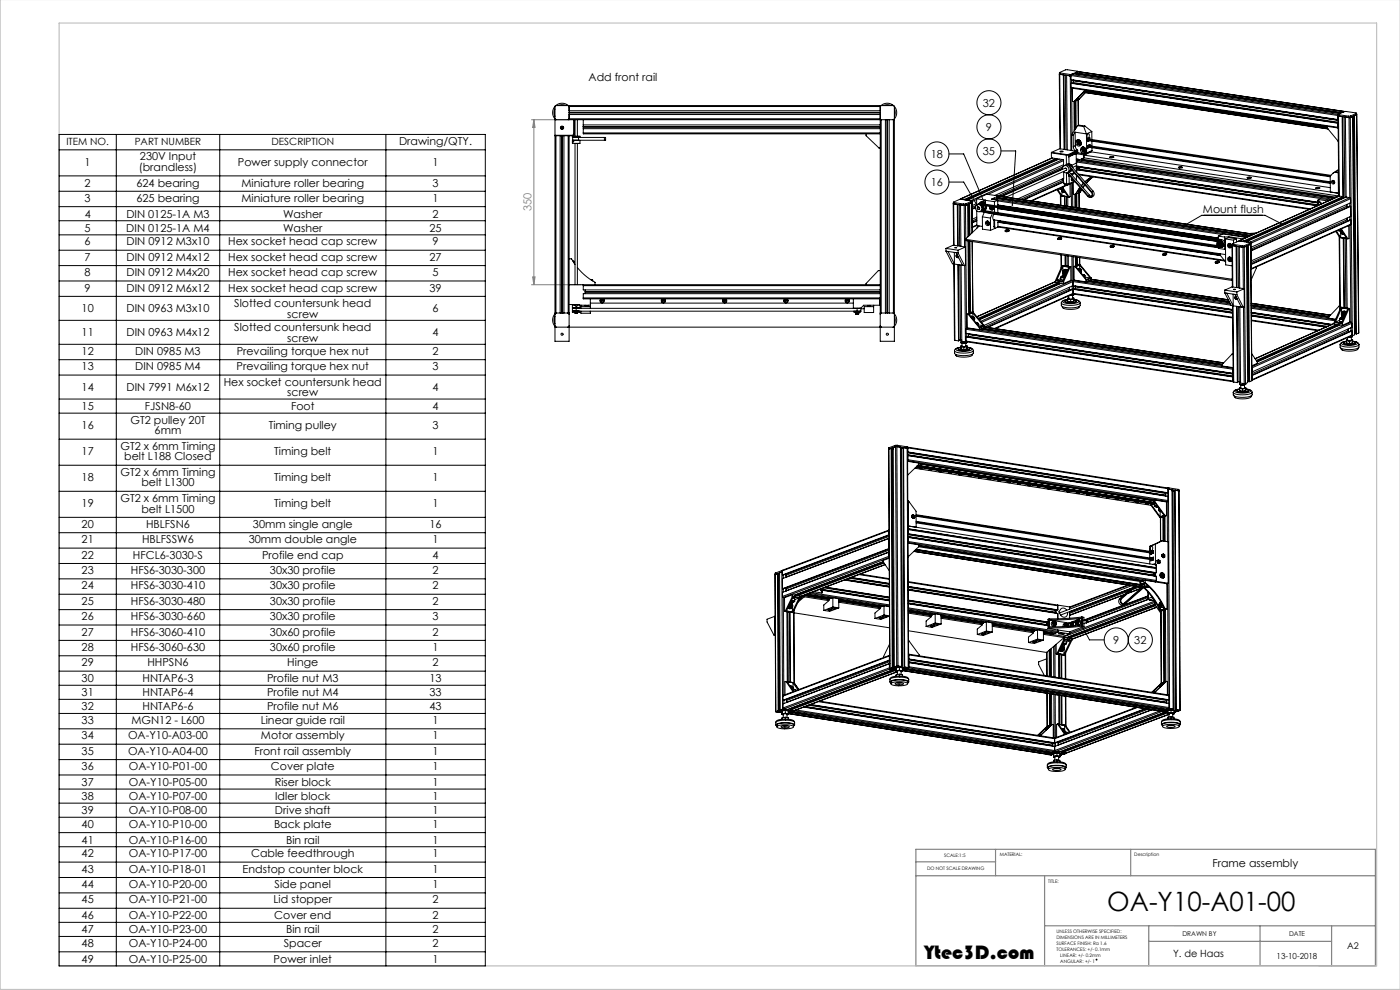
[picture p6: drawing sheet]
<svg xmlns="http://www.w3.org/2000/svg" width="594mm" height="420mm" viewBox="0 0 594 420" stroke-linecap="round" stroke-linejoin="round" font-family="sans-serif">
<defs><g id="words">
<text font-size="11.3" x="469.8" y="386.6">OA-Y10-A01-00</text>
<text font-size="8.5" x="392.2" y="407">Ytec3D.com</text>
<g font-size="4.7">
<text x="249.7" y="34.3">Add front rail</text>
<text x="417" y="45.3">32</text>
<text x="418.3" y="55.5">9</text>
<text x="169.3" y="61.6">Drawing/QTY.</text>
<text x="417" y="65.7">35</text>
<text x="35.9" y="70.3">1</text>
<text x="59.4" y="68.1">230V Input</text>
<text x="101" y="70.3">Power supply connector</text>
<text x="183.5" y="70.3">1</text>
<text x="394.9" y="67">18</text>
<text x="58.9" y="72.6">(brandless)</text>
<text x="35.9" y="79.1">2</text>
<text x="57.9" y="79.1">624 bearing</text>
<text x="102.4" y="79.1">Miniature roller bearing</text>
<text x="183.5" y="79.1">3</text>
<text x="394.9" y="78.9">16</text>
<text x="35.9" y="85.7">3</text>
<text x="57.9" y="85.7">625 bearing</text>
<text x="102.4" y="85.7">Miniature roller bearing</text>
<text x="183.5" y="85.7">1</text>
<text x="35.9" y="92.3">4</text>
<text x="53.6" y="92.3">DIN 0125-1A M3</text>
<text x="120.1" y="92.3">Washer</text>
<text x="183.5" y="92.3">2</text>
<text x="510.4" y="90.3">Mount flush</text>
<text x="35.9" y="98.3">5</text>
<text x="53.6" y="98.3">DIN 0125-1A M4</text>
<text x="120.1" y="98.3">Washer</text>
<text x="182.2" y="98.3">25</text>
<text x="35.9" y="104.1">6</text>
<text x="53.7" y="104.1">DIN 0912 M3x10</text>
<text x="96.8" y="104.1">Hex socket head cap screw</text>
<text x="183.5" y="104.1">9</text>
<text x="35.9" y="110.7">7</text>
<text x="53.7" y="110.7">DIN 0912 M4x12</text>
<text x="96.8" y="110.7">Hex socket head cap screw</text>
<text x="182.2" y="110.7">27</text>
<text x="35.9" y="117.2">8</text>
<text x="53.7" y="117.2">DIN 0912 M4x20</text>
<text x="96.8" y="117.2">Hex socket head cap screw</text>
<text x="183.5" y="117.2">5</text>
<text x="35.9" y="123.7">9</text>
<text x="53.7" y="123.7">DIN 0912 M6x12</text>
<text x="96.8" y="123.7">Hex socket head cap screw</text>
<text x="182.2" y="123.7">39</text>
<text x="99.4" y="130.2">Slotted countersunk head</text>
<text x="34.6" y="132.5">10</text>
<text x="53.7" y="132.5">DIN 0963 M3x10</text>
<text x="121.9" y="134.8">screw</text>
<text x="183.5" y="132.5">6</text>
<text x="34.6" y="142.7">11</text>
<text x="53.7" y="142.7">DIN 0963 M4x12</text>
<text x="99.4" y="140.4">Slotted countersunk head</text>
<text x="183.5" y="142.7">4</text>
<text x="121.9" y="144.9">screw</text>
<text x="34.6" y="150.6">12</text>
<text x="57.4" y="150.6">DIN 0985 M3</text>
<text x="100.4" y="150.6">Prevailing torque hex nut</text>
<text x="183.5" y="150.6">2</text>
<text x="34.6" y="157.1">13</text>
<text x="57.4" y="157.1">DIN 0985 M4</text>
<text x="100.4" y="157.1">Prevailing torque hex nut</text>
<text x="183.5" y="157.1">3</text>
<text x="34.6" y="165.9">14</text>
<text x="53.7" y="165.9">DIN 7991 M6x12</text>
<text x="94.9" y="163.6">Hex socket countersunk head</text>
<text x="183.5" y="165.9">4</text>
<text x="34.6" y="174">15</text>
<text x="61.5" y="174">FJSN8-60</text>
<text x="121.9" y="168.1">screw</text>
<text x="123.5" y="174">Foot</text>
<text x="183.5" y="174">4</text>
<text x="55.4" y="179.8">GT2 pulley 20T</text>
<text x="34.6" y="182">16</text>
<text x="65.6" y="184.3">6mm</text>
<text x="114" y="182">Timing pulley</text>
<text x="183.5" y="182">3</text>
<text x="51.1" y="190.8">GT2 x 6mm Timing</text>
<text x="34.6" y="193.1">17</text>
<text x="52.8" y="195.3">belt L188 Closed</text>
<text x="116.4" y="193.1">Timing belt</text>
<text x="183.5" y="193.1">1</text>
<text x="51.1" y="201.9">GT2 x 6mm Timing</text>
<text x="34.6" y="204.1">18</text>
<text x="60" y="206.4">belt L1300</text>
<text x="116.4" y="204.1">Timing belt</text>
<text x="183.5" y="204.1">1</text>
<text x="34.6" y="215.2">19</text>
<text x="51.1" y="212.9">GT2 x 6mm Timing</text>
<text x="116.4" y="215.2">Timing belt</text>
<text x="183.5" y="215.2">1</text>
<text x="60" y="217.4">belt L1500</text>
<text x="34.6" y="224">20</text>
<text x="62" y="224">HBLFSN6</text>
<text x="107.3" y="224">30mm single angle</text>
<text x="182.2" y="224">16</text>
<text x="34.6" y="230.5">21</text>
<text x="60.3" y="230.5">HBLFSSW6</text>
<text x="105.5" y="230.5">30mm double angle</text>
<text x="183.5" y="230.5">1</text>
<text x="34.6" y="237">22</text>
<text x="56.4" y="237">HFCL6-3030-S</text>
<text x="111.2" y="237">Profile end cap</text>
<text x="183.5" y="237">4</text>
<text x="34.6" y="243.5">23</text>
<text x="55.5" y="243.5">HFS6-3030-300</text>
<text x="114.5" y="243.5">30x30 profile</text>
<text x="183.5" y="243.5">2</text>
<text x="34.6" y="250.1">24</text>
<text x="55.5" y="250.1">HFS6-3030-410</text>
<text x="114.5" y="250.1">30x30 profile</text>
<text x="183.5" y="250.1">2</text>
<text x="34.6" y="256.6">25</text>
<text x="55.5" y="256.6">HFS6-3030-480</text>
<text x="114.5" y="256.6">30x30 profile</text>
<text x="183.5" y="256.6">2</text>
<text x="34.6" y="263.1">26</text>
<text x="55.5" y="263.1">HFS6-3030-660</text>
<text x="114.5" y="263.1">30x30 profile</text>
<text x="183.5" y="263.1">3</text>
<text x="34.6" y="269.6">27</text>
<text x="55.5" y="269.6">HFS6-3060-410</text>
<text x="114.5" y="269.6">30x60 profile</text>
<text x="183.5" y="269.6">2</text>
<text x="472.3" y="273.1">9</text>
<text x="481.2" y="273.1">32</text>
<text x="34.6" y="276.2">28</text>
<text x="55.5" y="276.2">HFS6-3060-630</text>
<text x="114.5" y="276.2">30x60 profile</text>
<text x="183.5" y="276.2">1</text>
<text x="34.6" y="282.7">29</text>
<text x="62.5" y="282.7">HHPSN6</text>
<text x="121.9" y="282.7">Hinge</text>
<text x="183.5" y="282.7">2</text>
<text x="34.6" y="289.4">30</text>
<text x="60.5" y="289.4">HNTAP6-3</text>
<text x="113.3" y="289.4">Profile nut M3</text>
<text x="182.2" y="289.4">13</text>
<text x="34.6" y="295.3">31</text>
<text x="60.5" y="295.3">HNTAP6-4</text>
<text x="113.3" y="295.3">Profile nut M4</text>
<text x="182.2" y="295.3">33</text>
<text x="34.6" y="301.3">32</text>
<text x="60.5" y="301.3">HNTAP6-6</text>
<text x="113.3" y="301.3">Profile nut M6</text>
<text x="182.2" y="301.3">43</text>
<text x="34.6" y="307.1">33</text>
<text x="55.8" y="307.1">MGN12 - L600</text>
<text x="110.6" y="307.1">Linear guide rail</text>
<text x="183.5" y="307.1">1</text>
<text x="34.6" y="313.7">34</text>
<text x="54.3" y="313.7">OA-Y10-A03-00</text>
<text x="110.7" y="313.7">Motor assembly</text>
<text x="183.5" y="313.7">1</text>
<text x="34.6" y="320.2">35</text>
<text x="54.3" y="320.2">OA-Y10-A04-00</text>
<text x="108" y="320.2">Front rail assembly</text>
<text x="183.5" y="320.2">1</text>
<text x="34.6" y="326.7">36</text>
<text x="54.7" y="326.7">OA-Y10-P01-00</text>
<text x="114.9" y="326.7">Cover plate</text>
<text x="183.5" y="326.7">1</text>
<text x="34.6" y="333.4">37</text>
<text x="54.7" y="333.4">OA-Y10-P05-00</text>
<text x="116.6" y="333.4">Riser block</text>
<text x="183.5" y="333.4">1</text>
<text x="34.6" y="339.4">38</text>
<text x="54.7" y="339.4">OA-Y10-P07-00</text>
<text x="116.8" y="339.4">Idler block</text>
<text x="183.5" y="339.4">1</text>
<text x="34.6" y="345.4">39</text>
<text x="54.7" y="345.4">OA-Y10-P08-00</text>
<text x="116.7" y="345.4">Drive shaft</text>
<text x="183.5" y="345.4">1</text>
<text x="34.6" y="351.2">40</text>
<text x="54.7" y="351.2">OA-Y10-P10-00</text>
<text x="116.3" y="351.2">Back plate</text>
<text x="183.5" y="351.2">1</text>
<text x="34.6" y="357.9">41</text>
<text x="54.7" y="357.9">OA-Y10-P16-00</text>
<text x="121.4" y="357.9">Bin rail</text>
<text x="183.5" y="357.9">1</text>
<text x="34.6" y="363.7">42</text>
<text x="54.7" y="363.7">OA-Y10-P17-00</text>
<text x="106.5" y="363.7">Cable feedthrough</text>
<text x="183.5" y="363.7">1</text>
<text x="34.6" y="370.2">43</text>
<text x="54.7" y="370.2">OA-Y10-P18-01</text>
<text x="102.9" y="370.2">Endstop counter block</text>
<text x="183.5" y="370.2">1</text>
<text x="514.4" y="368">Frame assembly</text>
<text x="34.6" y="376.7">44</text>
<text x="54.7" y="376.7">OA-Y10-P20-00</text>
<text x="116.5" y="376.7">Side panel</text>
<text x="183.5" y="376.7">1</text>
<text x="34.6" y="383.2">45</text>
<text x="54.7" y="383.2">OA-Y10-P21-00</text>
<text x="116.1" y="383.2">Lid stopper</text>
<text x="183.5" y="383.2">2</text>
<text x="34.6" y="389.9">46</text>
<text x="54.7" y="389.9">OA-Y10-P22-00</text>
<text x="116.4" y="389.9">Cover end</text>
<text x="183.5" y="389.9">2</text>
<text x="34.6" y="395.9">47</text>
<text x="54.7" y="395.9">OA-Y10-P23-00</text>
<text x="121.4" y="395.9">Bin rail</text>
<text x="183.5" y="395.9">2</text>
<text x="34.6" y="401.7">48</text>
<text x="54.7" y="401.7">OA-Y10-P24-00</text>
<text x="120.4" y="401.7">Spacer</text>
<text x="183.5" y="401.7">2</text>
<text x="34.6" y="408.4">49</text>
<text x="54.7" y="408.4">OA-Y10-P25-00</text>
<text x="116.1" y="408.4">Power inlet</text>
<text x="183.5" y="408.4">1</text>
</g>
<text font-size="4.7" fill="#808080" x="225.5" y="89.7" transform="rotate(-90 225.5 89.7)">350</text>
<g font-size="4.2">
<text x="28.2" y="61.4">ITEM NO.</text>
<text x="57.2" y="61.4">PART NUMBER</text>
<text x="115.2" y="61.4">DESCRIPTION</text>
<text x="497.8" y="406.1">Y. de Haas</text>
</g>
<text font-size="3.9" x="571.5" y="402.5">A2</text>
<text font-size="3.5" x="541.7" y="407">13-10-2018</text>
<g font-size="2.8">
<text x="501.7" y="396.9">DRAWN BY</text>
<text x="546.9" y="396.9">DATE</text>
</g>
<g font-size="2">
<text x="400.6" y="363.7">SCALE:1:5</text>
<text x="424.2" y="363.2">MATERIAL:</text>
<text x="481.3" y="363.2">Description</text>
<text x="393.3" y="369.3">DO NOT SCALE DRAWING</text>
<text x="444.7" y="374.5">TITLE:</text>
<text x="448.2" y="395.9">UNLESS OTHERWISE SPECIFIED:</text>
<text x="448.2" y="398.4">DIMENSIONS ARE IN MILLIMETERS</text>
<text x="448.2" y="400.9">SURFACE FINISH: Ra 1.6</text>
<text x="448.2" y="403.4">TOLERANCES: +/- 0.1mm</text>
<text x="449.9" y="405.9">LINEAR: +/- 0.2mm</text>
<text x="449.9" y="408.4">ANGULAR: +/- 1</text>
</g>
</g></defs>
<g fill="none" stroke="#000" stroke-width=".42">
<path d="M25.1 57h180.8v352.8h-180.8zM49.3 57v352.8M93.2 57v352.8M163.7 57v352.8M25.1 74.6h180.8M25.1 63.6h180.8M402.6 77.2h6.3l5.9 10.4M402.6 65.3h6.3l9.1 21.5M424.7 64h6.3l-1.5 23M25.1 81.1h180.8M25.1 87.7h180.8M25.1 93.6h180.8"/>
<path d="M25.1 99.6h180.8M543.5 94.8l-6.8-3.5h-26.8l-6.8 4M25.1 106.2h180.8M25.1 112.7h180.8M25.1 119.2h180.8M25.1 125.7h180.8M25.1 135.9h180.8M25.1 146.1h180.8M25.1 152.6h180.8M25.1 159.1h180.8M25.1 169.3h180.8M25.1 175.3h180.8"/>
<path d="M25.1 186.3h180.8M25.1 197.4h180.8M25.1 208.4h180.8M25.1 219.5h180.8M25.1 226h180.8M25.1 232.5h180.8M25.1 239.1h180.8M25.1 245.6h180.8M25.1 252.1h180.8M25.1 258.6h180.8M25.1 265.2h180.8M25.1 271.7h180.8"/>
<path d="M25.1 278.2h180.8M458 263.6l4.3 7.9h6.2M25.1 284.7h180.8M25.1 290.7h180.8M25.1 296.7h180.8M25.1 302.7h180.8M25.1 309.2h180.8M25.1 315.7h180.8M25.1 322.2h180.8M25.1 328.8h180.8M25.1 334.8h180.8M25.1 340.7h180.8"/>
<path d="M25.1 346.7h180.8M25.1 353.2h180.8M25.1 359.2h180.8M25.1 365.7h180.8M25.1 372.3h180.8M25.1 378.8h180.8M25.1 385.3h180.8M25.1 391.3h180.8M25.1 397.3h180.8M25.1 403.8h180.8"/>
<circle cx="419.6" cy="43.6" r="5.1"/>
<circle cx="419.6" cy="53.8" r="5.1"/>
<circle cx="397.5" cy="65.3" r="5.1"/>
<circle cx="397.5" cy="77.2" r="5.1"/>
<circle cx="419.6" cy="64" r="5.1"/>
<circle cx="473.6" cy="271.5" r="5.1"/>
<circle cx="483.8" cy="271.5" r="5.1"/>
<circle cx="465.3" cy="407.1" r=".19"/>
</g>
<path d="M388.6 365.6h33.8M388.6 371.5h195M422.4 360.3v11.2M443.2 371.5v38.3M479.7 360.3v11.2M443.2 392.8h140.4M487.4 399.4h77.6M487.4 392.8v17M534.6 392.8v16.9M565 392.8v16.9M388.6 409.7h195v-49.4h-195v49.5" fill="none" stroke="#808080" stroke-width=".5"/>
<path d="M.1 -.1v419.9h594M25.1 9.8h559v400h-559z" fill="none" stroke="#c0c0c0" stroke-width=".5"/>
<path d="M225.5 50.8h15M226.5 50.8l.5 3.3h-1zM226.5 50.8v70M226 117.5h1l-.5 3.3zM225.5 120.8h21" fill="none" stroke="#808080" stroke-width=".42"/>
<path d="M429.3 86.8l.2 .5a.34 .34 0 0 0 .4-.4 .34 .34 0 0 0-.6-.1zM414.6 87.4v.4l.4 .1-.2-.3 .3 .2v-.4zM417.7 86.6v.4l.4 .1-.1-.3 .2 .2v-.4zM502.8 95.1v.4l.3-.2-.3 .2a.34 .34 0 0 0 .5 .1 .34 .34 0 0 0 0-.5 .34 .34 0 0 0-.5 0zM543.2 94.5v.5h.5l-.2-.2 .3 .2-.1-.4zM457.8 263.4a.34 .34 0 0 0 .1 .5 .34 .34 0 0 0 .4-.3 .34 .34 0 0 0-.5-.3l.2 .3z" fill="#000"/>
<path d="M226.5 50.8l.5 3.3h-1zM226 117.5h1l-.5 3.3z" fill="#808080"/>
<g fill="none" stroke="#000" stroke-width=".42">
<path d="M449.4 31.4l.3 31.7M449.5 31.4l.1 .1M449.5 30.8v.6M449.5 31.4h.1M449.6 31.5l4.5 .7M449.6 31.5l.3 31.7M449.8 31v.5l-.3-.1M449.8 31l4.1 .6M451.2 31.8l.3 31.6M451.4 31.8l.3 31.6M452 31.9l.3 31.6M452.5 32l.3 31.6"/>
<path d="M453.9 31.6v.6h.5h-.3M454.1 32.2l.3 31.6M454.4 32l113.2 17M454.4 32v1.8l113.2 16.9M454.5 35.3v1.8M454.5 35.3l113.1 17M454.5 37.1l.1 .3 113.2 16.9-.2-.3M454.5 37.1l113.1 16.9M454.6 31.6l-.2 .4M454.6 31.6l113.2 16.9M454.6 31.6l1-.4 113.3 16.8M454.7 33.8v1.4"/>
<path d="M454.7 35.2l112.9 17.1M454.7 35.2l-.2 .1M454.7 37.4l.2 19.5M455 37.4v5.6l.6 .1M455.4 33.9v.1M455.4 34l112.3 16.9M455.4 34v.2M455.4 34.2v.8M455.4 34.2l112.3 16.9M455.4 35l-.1 .3M455.4 35l112.3 16.8M456.4 31.2v-.4l113.1 16.9"/>
<path d="M456.7 31.2l-.2 .1M456.8 31.2v.1M457.2 30.4l-4.8-.8-2.9 1.2 .3 .2M457.3 30.3v.1M457.3 30.4l-2.6 1.1-.8 .1M457.3 30.4l113.2 16.9-2.7 1.2M457.4 30.4h-.1M460.1 38.5l-4.5 4.6M460.1 38.5l.5-.2v.3M460.1 38.7v.2M460.1 38.9l-.6 .4M460.1 38.2v.2"/>
<path d="M460.1 38.9l-.4 .2M460.1 38.4v.1M460.3 38.5l-4.2 4.4M460.5 38.2l-.4 .2M460.6 38.6l.1 .1M460.6 38.6l102.4 15.4M460.6 39.1l.1 .1M460.6 39.1l102.6 15.3M460.7 39.2l-2.9 2.9M460.7 39.2l102.7 15.4M460.7 39.2l102.8 15.5M460.7 39.1h.1"/>
<path d="M460.7 38.7h.1M460.7 39l-3.1 3.2M460.7 38.7l102.3 15.4M460.7 39v.1M460.7 39l102.4 15.3M460.7 38.9h.1M460.8 38.9h-.1M460.8 38.9h.1M460.8 38.8v.1M235.5 50.4l.4 .4h-.4v82h.4M235.5 46.2l-.4 1.8 .4 1.4M235.5 57.4h7.4"/>
<path d="M235.5 57.6h7.4M235.8 44.8a3.9 3.9 0 0 1 5.7 .4M235.9 44.8a3.9 3.9 0 0 0-.4 5.6M235.9 57.6v75.2M236.9 44.8l1.4-.4 1.7 .4M237.7 57.6v75.2M238.2 54h.6v.4l-.3 .1zM238.4 57.6v75.2M238.5 57.6v75.2M238.6 57.6v75.2M239.3 57.6v75.2M241.1 57.6v75.2"/>
<path d="M241.5 45.4l-.6-.6h-5l-.4 .6v4.8l.2 .5 5.2 .1 .6-.6M241.5 45.2v-.4h132v.4M241.5 50.4v.4M241.5 50.4l-.4 .4h132.4M241.5 57.6v75.6l-.4-.4M241.5 45.2v5.2M241.5 45.2h132M241.5 47h132M241.5 50.4h132M241.5 48.6h132M241.5 47.7h132M241.5 47.8h132"/>
<path d="M241.5 47.9h132M242.9 59.6h3.2v1.2h-3.2zM242.9 57.8h3.2v.4h-1.9a.86 .86 0 0 1-1.3-.4zM242.9 57.4v.2M243.2 58.2v.1M243.2 59.5v.1M243.3 58.2v.1M243.3 59.5v.1M243.4 58.2v.1M243.4 59.5v.1M243.5 56.8l-.6 .6M243.5 50.8v6"/>
<path d="M243.5 56.8h.2M243.6 58.2v.1M243.6 59.5v.1M243.7 56.8l-.3 .6-.5 .2M243.7 50.8v6M243.7 58.2v.1M243.7 59.5v.1M243.8 58.2v.1M243.8 59.5v.1M244 50.8v7M244 58.2v.1M244 59.5v.1"/>
<path d="M244.1 58.2v.1M244.1 59.5v.1M244.3 58.2v.1M244.3 59.5v.1M244.4 58.2v.1M244.4 59.5v.1M244.5 58.2v.1M244.5 59.5v.1M244.6 58.2v.1M244.6 59.5v.1M244.7 58.2v.1M244.7 59.5v.1"/>
<path d="M244.8 58.2v.1M244.8 59.5v.1M244.9 58.2v.1M244.9 59.5v.1M245 50.8v7M245 58.2v.1M245 59.5v.1M245.2 58.2v.1M245.2 59.5v.1M245.4 58.2v.1M245.4 59.5v.1M245.5 58.2v1.4"/>
<path d="M245.6 58.2v.1M245.6 59.5v.1M245.7 58.2v.1M245.7 59.5v.1M247.5 56.4v.4h126M247.5 50.8v5.6M247.5 56.4h126M247.5 53h126M247.5 54.6h126M247.5 53.7h126M247.5 53.9h126M247.5 53.8h126"/>
<path d="M256.4 58.3h-13.4v1.2h13.4M256.4 58.3h.5v1.2h-.5M256.4 58.3v1.2M367.5 56.8v.8l5.4 5.1 .6 .1M373.5 45.4l.6-.6h4.9l.5 .6v4.8l-.3 .5-5.1 .1-.6-.6M373.5 50.4v.4M373.5 50.4l.4 .4M373.5 50.8h.4M373.5 56.4v.4M373.5 45.2v5.2M373.5 50.8v5.6M373.5 56.8v64"/>
<path d="M373.8 44.8a4 4 0 0 1 5.5 .1 4 4 0 0 1 .2 5.5M373.9 44.8l-.4 .4M373.9 50.8v82M374.9 44.8l1.4-.4 1.7 .4M375.7 50.8v82M376.4 50.8v82M376.5 50.8v82M376.6 50.8v82M377.3 50.8v82M379.1 50.8h.4v82h-.4M379.1 50.8v82M379.5 50.4l-.4 .4"/>
<path d="M379.5 46.2l.4 1.4-.4 1.8M454.7 57.2l.7 .1M454.7 57.2v6.7M455.4 57.3v4.9M455.7 43.1l.1 12.4M455.8 54.8h.3M456 43l.1 11.8M456 55.1l-.2 .1M456.1 54.8h.1M456.2 42.9l.1 11.9M456.2 56.1v5.7M456.2 56.1l4.8 .7"/>
<path d="M456.2 56.1l-.8 1.2M456.5 42.7l.1 11.6M457.2 53.3l-2.5 3.9M457.2 53.3l2.6 .4M457.2 53.3l.5-.2 2.6 .4M457.3 59.3a1.3 1.3 0 0 0 0 1.8M457.5 42.3v10.9M457.6 41.3v.9M457.6 42.2l-1.5 .7M457.6 59.9a.7 .7 0 0 0-.2 .8 .7 .7 0 0 0 .8 .4M457.6 59.8h.1M457.6 59.8a.71 .71 0 0 1 .9 .4 .71 .71 0 0 1-.3 .9"/>
<path d="M457.7 59.3a1.23 1.23 0 0 0-.3 1.4 1.23 1.23 0 0 0 1.2 .7l-.9-.3M457.8 59.3l-.5 .9M457.8 42.1v.1M457.8 42.1l-2.1 1M457.8 59.4l-.5 .8M458.3 59.7l-.7 .1M459.8 53.7l1.2 3.1M460.3 53.5l-.5 .2M460.3 53.5l2.9 2.3M461 56.8v8.1M461.4 58.9v1.2M461.5 59h.1"/>
<path d="M461.5 59.3l102.9 15.4M461.5 59.6l102.9 15.4M461.5 60l-.1 .1M461.6 56.8a.9 .9 0 0 1 .7 .9 .9 .9 0 0 1-.7 .9 1.14 1.14 0 0 1 0-1.8zM461.6 59l103.1 15.4M461.8 59.6l-.3 .2M462.1 58.7v.3M462.3 59.7l-.9 .4M462.4 58.5l-.9 .5M462.4 58.5l-1 .4M462.4 58.5v.6M463.2 55.8l-2.2 1"/>
<path d="M463.2 55.8l.1 3.4M463.3 59.9v2.1M563 53.6v.5M563 54.1l4.8 5.8M567.6 49v1.7M567.6 52.3v1.7M567.7 49.1l.3 34.1M567.7 50.7h-.1M567.8 53.5v.3M567.8 48.5l-.2 .5M567.8 49.1l.1 .1M567.8 48.5v.6"/>
<path d="M567.8 48.8l-.1 .5M567.8 49.1h.1M567.8 59.9h.1M567.9 48.5l.2 .2M567.9 49.2l.3 34M567.9 49.2l4.5 .7M568.1 48.7v.6l-.3-.2M568.1 48.7l4.1 .6M569.5 49.5l.3 34.7M569.7 49.5l.3 34.6M570.3 49.6l.3 34.3M570.3 47.4l5.2 .7"/>
<path d="M570.8 49.7l.3 33.9M572.4 49.9l.3 34M572.9 49.9h-.5M572.9 49.9l.9 92.9M573 49.2l-.8 .1M573 49.2v.6l-.3 .1h-.5v-.6M573.8 49.4l.9 92.6-1.4 .5M574.2 49.3l.8 92M574.3 49.2l.9 92.4 .3 .1M574.7 49.1l.8 92.6M575.5 48.1l.1 .5-2.7 1.3M575.5 48.1l-2.5 1.1"/>
<path d="M575.6 48l.9 93.3M244 60.8v60M245 60.8v60M446.1 64.9l6.3 .9M446.1 64.9v2.1l1.9 .3M446.2 64.6l6.3 1M446.2 64.6l-.1 .3M446.4 67l-38.8 17.4M446.4 67l-38.7 17.3M448 67.3l1.2 .3M448 67.3l-38.7 17.3M448.4 67.5l-38.8 17.3"/>
<path d="M448.6 67.5v.1M448.6 67.6l.1 .2M448.6 67.6l-38.7 17.3M449.7 64.2l1.4 .1zM450.5 79.5l2.6 3.9-2.5-.3M450.6 79.5l.3 .1M450.7 75.9v.6l.2-.1M450.8 71.6l-26.1 11.7M450.8 79.4h.1M450.8 71.4l-26.5 11.9M450.8 71.8a1.4 1.4 0 0 1 1.4-1.6 1.4 1.4 0 0 1 1.4 1.7 1.26 1.26 0 0 1-.9 1.4 1.26 1.26 0 0 1-1.5-.5M450.9 79.4h.1"/>
<path d="M450.9 79.4v.2M450.9 67.7l-38.7 17.3M450.9 75.8v.7M450.9 76.5l.3 .3M450.9 79.6l2.8 4M450.9 76.6l-17.8 8M451 70.7l-27.7 12.4M451.2 75.7l.1 1.5M451.2 77.1l-17.1 7.6M451.2 68.1l-32 14.4M451.3 69.9l-29.2 13M451.3 70.5l-.1-2.7-1.8-.3-38.8 17.3"/>
<path d="M451.3 72.8v2.9l-19.5 8.7M451.3 77.2v.6M451.3 77.2l-16.9 7.6M451.3 77.8l1.2 .2M451.3 77.8l.4 .4 1.2 .2M451.5 70.3a1.65 1.65 0 0 1 2.5 .7 1.65 1.65 0 0 1-1.2 2.3M452.4 65.8l.1 4.1a1.41 1.41 0 0 1 2.3 .9M452.5 73.3v4.7M452.5 65.6l-.1 .2M452.5 78l.4 .4M452.6 78.4l-15.2 6.8M452.6 69.9l.9-.1 .8 .5"/>
<path d="M452.8 73.3l8.7 10a1.29 1.29 0 0 0 2 0 1.29 1.29 0 0 0-.3-1.9M452.9 69.7a1.56 1.56 0 0 1 2.2 1.5M453 73.2l8.7 9.9M453.3 65.5l-.8 .1M453.3 65.5l.2 .2M453.5 65.7l-1.1 .1M453.5 65.7v.4M453.5 66.1v.4M453.5 66.5l.1 3M453.5 74.2v.5M453.6 74.2h-.1M453.6 74.7v3.2"/>
<path d="M453.6 74.7h-.1M453.6 72.9l8.7 9.9M453.6 77.9l-1.1 .1M453.6 77.9l-.7 .5M453.9 74.6l-.3 .1M453.9 70.8l9.3 10.6M454 78v5.4l-.3 .2M454.2 71.4l8.8 10.2a1.03 1.03 0 0 1 .2 1.5 1.03 1.03 0 0 1-1.5 0M454.2 71.5h.1M454.3 71.6h-.1M454.3 72.1v.1M454.3 72.2l-.2 .1"/>
<path d="M454.3 70.3l-.6 .2M454.3 70.3l9.5 10.8M454.3 71.7h-.1M454.4 71.8l.1 .1M454.4 71.8l-.2 .1M454.5 71.9l-.4 .4M454.5 71.9l-.3 .1M454.5 77.8l.1 10M454.6 76.3l.3 .1 .2-.5-.4 .7M454.7 76.1l.2 .1M454.7 75.8h.3M454.7 75.5v.1a.58 .58 0 0 0-.2 .7 .58 .58 0 0 0 .6 .3l.2-.4"/>
<path d="M454.7 75.5h.1M454.7 72.1l-.9 .6M454.8 75.6l-.2 .4 .3 .2M454.8 72.2l-.6 .5M455 75.8h.1M455 75.8l-.1 .4M455.1 77.5l.1 10.4M455.1 65.4l-.1 .3M455.4 77.4v5h.9M455.4 62.2l.7 1.7M455.8 73.3l-1.4 .5M455.9 76.9l-2.3 1"/>
<path d="M456 73.6l-1.3 .6M456.1 77.1l-18.4 8.2M456.1 63.9l.2 .2M456.2 61.8l.7 1.7M456.2 61.8l-.8 .4M456.3 65.3l-2.8 1.1M456.3 65.3l-2.8 1.2M456.3 65.3v-.4l-2.8 1.2M456.4 64.1l-6.8-1-3.4 1.5M456.4 64.1l-3.1 1.4M456.4 64.1l.2 .3M456.6 64.4l-3.1 1.3"/>
<path d="M456.6 64.4l.1 4.8M456.6 65.2l3.3 .5M456.6 67.6l1.5 .3M456.7 70.3v2.7M456.7 72.3h.1M456.7 74.4v2.1M456.8 68.7l107.6 16.1M456.8 68.7v1.8l102.5 15.3M456.8 69.2l-2.1 .9M456.8 70.3l-1.7 .7M456.8 72v1.1M456.8 72l102.3 15.2"/>
<path d="M456.8 72l102.1 15.3M456.9 68.3h-.1M456.9 68.1l-.1 .2M456.9 68.1h.1M456.9 68.1l.3-.5-.4 .7M456.9 63.5l.4 .5M456.9 63.5l-.8 .4M457 68.3l-.2 .4M457 68.3l.9-.5 108 16.2M457 68.3l108 16.1M457.1 70.8l.5-.2 .2 .2M457.1 70.8l.2 .3"/>
<path d="M457.1 70.8l-.4 .1M457.3 64v.8M457.3 64l-.7 .3M457.3 71.1l-.6 .6 .1 .3M457.3 71.1l-.6 .3M457.3 64.8l-.7 .3M457.3 64.8l3.4 .5 .3-.4M457.5 67.7l-.7 .7v.8M457.5 73.8l98.5 14.8M457.6 60.3v.3M457.7 70.7h.1M457.7 74.2l97.8 14.6"/>
<path d="M457.8 70.7l101.5 15.2M457.8 70.7v.1M457.8 70.7l-.1 .1M457.8 70.9v.8M457.8 70.9l101.5 15.2M457.8 71.4l-.6 .5M457.8 71.7l-.2 .3M457.8 71.7l101.5 15.2M457.8 61.1l.9 .2M457.8 70.8l-.5 .3M457.8 60.2l-.2 .1M457.8 60.2v.4"/>
<path d="M457.8 70.8l101.5 15.2M457.8 70.8v.1M457.8 60.6h-.2M457.8 60.6l.2 .2M457.8 60.2l.3 .5-.5-.1M457.8 60.2h.1M458 80l.2 1 .5-.9M458.2 79.5l-1.9 2.9M458.2 61.6l.3 .1M458.2 61.1h.1M458.2 79.8l.3 .1M458.3 61.6h-.1"/>
<path d="M458.3 79.6l-1.7 2.7M458.4 79.8l-.3 .3v.5l.2 .2 .3-.4M458.5 61.6a1.38 1.38 0 0 1-1.2-.8 1.38 1.38 0 0 1 .2-1.5 1.37 1.37 0 0 0 .7 2.3M458.6 79.9v.5M458.8 67.5l108 16.1M458.8 67.5v.4l107.6 16.1M458.8 60.7l-.6 .4M459.2 67.9v.1M459.2 63.4l-.2 .1M459.4 62.7v-.3a1.21 1.21 0 0 0 .3 1.9l-.1-.1M459.5 63.9l.5 .6 .7 .1M459.6 62.4a1.38 1.38 0 0 0-.2 1.5 1.38 1.38 0 0 0 1.2 .8"/>
<path d="M459.7 63.4l.2-.1v.4M459.7 63.4v.4M459.7 63.4l.5 .1v.3M459.7 63.8h.5M459.7 77.8l-.9 1M459.7 63a.7 .7 0 0 0-.2 .8 .7 .7 0 0 0 .8 .4M459.7 62.9v.1M459.7 62.9a.71 .71 0 0 1 .8 .4 .71 .71 0 0 1-.2 .9M459.8 77.8l-1 1.1M459.8 62.4l-.5 .6 .1 .8M459.8 64.2l1 .3M459.8 62.4l-.4 .9 .5-.8"/>
<path d="M459.9 64.2l.9 .2M459.9 63.7l-.2 .1M459.9 63.7l.2 .2M459.9 65.7v1.3M459.9 67l108 16.1-.1-9.8M459.9 67l-1.1 .5M460.2 78.4l-.8 1.1M460.3 78.5l-.8 1.1M460.3 77.1l2.9-2.1-2.8 2.2M460.4 62.8l-.7 .1M460.9 63.8l-.6 .4M461.5 61.7v1.2"/>
<path d="M461.5 62.1l102.9 15.4M461.5 62.4l102.9 15.4M461.5 62.8v.1M461.6 61.8l102.8 15.3M461.8 62.4l-.3 .2M462.2 61.5v.3M462.3 62.5l-.8 .4M462.4 61.3l-.9 .4M462.4 61.3v.6M463 64.2l-3.1 1.5M463 64.2v.2M463 64.4l-3.1 1.4 108.1 16.1"/>
<path d="M463 64.4l101.4 15.2M463.3 62.7v1.2M463.3 63.9l-2.3 1M463.3 63.9l-.3 .3M463.7 75.1l-2.9 2.6M463.8 75.1l-2.9 2.7M470.9 66.6l1.6-.1a1.08 1.08 0 0 1-1.6 .3zM471 66.7v.1M472 66.5l-.9 .1v.2M472 66.5v.1M472 66.5l-.7 .4M472.3 66.8l-.1-.2-.8 .3"/>
<path d="M472.5 66.7v.1M500 70.9h1.7a1.08 1.08 0 0 1-1.7 .2zM500.1 71.1v.1M501.1 70.9l-.8 .1v.2M501.1 70.9l-.7 .3M501.1 70.9v.1M501.5 71.2l-.2-.3-.7 .3M501.6 71.1h.1M529.2 75.3h1.6a1.08 1.08 0 0 1-1.6 .2zM529.2 75.4v.1M530.3 75.3h-.9v.3M530.3 75.3h.1"/>
<path d="M530.3 75.3l-.8 .3M530.6 75.6l-.1-.3-.8 .3M530.7 75.4v.1M558.3 79.7l1.6-.1a1.08 1.08 0 0 1-1.6 .3zM558.4 79.8v.1M559.4 79.6l-.8 .1-.1 .2M559.4 79.6l-.7 .4M559.4 79.6v.1M559.7 79.9l-.1-.3-.7 .4M559.9 79.8v.1M564.4 74.7v6.8M565.7 76.6l-.1 .7 .6 .5"/>
<path d="M565.7 77.1l.2 .3M565.8 76.6a.52 .52 0 0 0-.2 .7 .52 .52 0 0 0 .7 .3M565.9 77l-.2 .1M565.9 77l.2 .3M566 76.8l-.1 .2M566.1 76.8l-.4 .3M566.1 77.3l-.2 .1M566.1 77.3h.1M566.3 77.2l-.4 .2M566.7 73.1l-.9 .2-1.4 1.4M566.7 73.1l1.1 .2M567.9 71.9l-2.1 1.4"/>
<path d="M567.9 72.3l-1.2 .8M567.9 73.1l-.1 .2M404.4 86.4l.2 17.6M404.5 85.8v.6M404.5 86.4l.1 .1M404.6 86.5l4.5 .7M404.6 86.5l.2 17.6M404.8 85.9v.6l-.3-.1M404.8 85.9l4.1 .7M406.2 86.7l.1 17.6M406.4 86.8l.1 17.5M407 86.9l.2 17.5"/>
<path d="M407.5 86.9l.2 17.6M407.7 84.3l-.3 .3M407.7 84.3l1.6 .3M409.1 87.2l.1 17.5M409.3 84.6v.2M409.6 87.1l-.5 .1M409.6 87.1l.2 14.2M409.7 86.5l-.8 .1M409.7 86.5v.6l-.3 .1-.5-.1v-.5M410.6 86.7l.1 13.7M410.6 84.8l1.6 .2M410.6 84.8v.2"/>
<path d="M410.9 86.6l.1 13.5M411 86.5l.2 13.5M411.4 86.3l.1 13.4M412.2 85l.3 .5M412.2 85.4l-4.8-.8-2.9 1.2 .3 .1M412.2 85.4l.1 .5M412.2 85.4l-2.5 1.1M412.3 85.3l.1 13.5M412.3 85.7h.1M412.3 85.8v.1M412.3 85.9l-2.7 1.2M412.4 85.9l.1 12.8"/>
<path d="M412.4 87.2h.1M412.4 88.7h.1M412.4 93h.2M412.4 94.5h.2M412.5 87.2h-.1M412.5 93h-.1M412.5 85.5v1.7M412.5 88.7l.1 4.3M412.6 94.5v1.8M413.9 88.1l-1.4 .6M413.9 87.9l-1.5 .7M414.1 87.2l-1.7 .8"/>
<path d="M414.4 87a1.51 1.51 0 0 1 2.1 .9 1.51 1.51 0 0 1-1.4 1.9 1.74 1.74 0 0 1-.7-2.8zM414.4 84.3v2.6M414.4 84.3l3.6 .6M414.4 84.6l-1.9 .9M414.4 86.4l-1.9 .8M414.4 89.4l.1 6.3M414.4 92.1l-1.8 .9M414.4 92.9l-2 .9M414.5 93.5l-2.1 .9M414.5 93.7l-1.9 .8M414.5 95.4l-1.9 .9M414.5 95.7l-2 .9 .1-.3"/>
<path d="M414.5 95.7l2.3 .4M414.6 86.8a1.61 1.61 0 0 1 2.1 .9 1.61 1.61 0 0 1-.8 2.1l101.8 15.2a1.55 1.55 0 0 0 1.4-1.6 1.55 1.55 0 0 0-1.4-1.5M414.8 87.9a.52 .52 0 0 1 .8 .2 .52 .52 0 0 1-.4 .7M414.8 95.8h.1M414.8 95.8l-.4 1.1M415.5 95.9l-5.9 5.6M415.5 86.6l-.5 .1M415.5 86.6l102.2 15.3M416.1 86.3l-.6 .1M416.1 86.3l-.6 .3M416.1 86.3l102.2 15.3M416.2 86.2h.5z"/>
<path d="M416.2 87l100.8 15.1M416.3 89.5l100.5 15.1M416.3 85.6l-.5 .7M416.4 86l.7-.2 .8 .2M416.5 87.1h-.2M416.5 86.4l-1.1 .1a1.44 1.44 0 0 1 1.4-.9 1.44 1.44 0 0 1 1.3 .9M416.6 89.2l99.9 15M416.7 87.1l-.3 .1M416.7 86l1.3 .3-1.1-.3M416.8 87.1h.1M416.8 92l3.4 .5M416.8 92l.1 5.2 3.4 .5"/>
<path d="M416.9 87.1l-.4 .2M416.9 88.7l.1 .1M416.9 87.3l.2 .1M416.9 87.3l-.3 .2M417 87.1v.1M417 88.8l-.1 .1M417 88.8l-.3 .2M417 87.2l-.4 .2M417 87.2l-.1 .1M417 86.1l1.1 .4M417.1 88.4l.1 .1M417.1 88.4h.1"/>
<path d="M417.1 89.2l.9 .1M417.1 87.8l-.3 .1M417.1 87.8h.2M417.1 88.1l-.3 .1M417.1 88.1l.2 .1M417.1 88v.1M417.1 87.4l.1 .2M417.1 87.4l-.4 .2M417.2 88.5l-.4 .3M417.2 88.5l-.4 .2M417.2 87.6l-.5 .2M417.2 87.6l-.1 .2"/>
<path d="M417.3 87.8l-.5 .4M417.3 87.8l-.5 .2M417.3 88.2l-.5 .3M417.3 88.2l-.5 .2M417.3 87.2a1.55 1.55 0 0 1-.3 2.1 1.48 1.48 0 0 0 1.1-2M417.6 90.1l3.4 .5M417.6 90.1l-.8 1.9M417.7 90l-.1 .1M417.7 86.6l-1-.6-1.8 .7M418 84.9l3.9 .7M418 84.9l.1 1.6M418 89.2l-.3 .2"/>
<path d="M418 89.2v.2M418.1 88.4l.4-1-.4 1.7M418.1 89.1l-.1 .1M418.1 89.1v.3M418.4 88.4l-.7 .5M418.5 87.9l-.6 .8M418.5 87.8l-.5 .8M418.9 94l.1-.2-.1 .2M418.9 94.5h.5l.1 .3h-.5M418.9 94.5l.1 .3M419 94a.7 .7 0 0 0-.3 .8 .7 .7 0 0 0 .9 .4M419.1 94.4l-.2 .1"/>
<path d="M419.1 94.4l.1 .3M419.2 94.7l-.2 .1M419.2 94.7l.2 .1M419.2 94.3l-.1 .1M419.2 93.9l-.2 .1M419.3 93.9l-.3 .1M419.4 95.3l.3 .1zM419.8 95.1l-.2 .1M419.8 95l-.2 .2M419.9 87.6a.92 .92 0 0 0 .5 1.5 .92 .92 0 0 0 1-1.3v.6l-.5 .4M420.2 87.6l-.1 .1M420.2 87.6a.7 .7 0 0 0-.2 .9 .7 .7 0 0 0 .9 .3"/>
<path d="M420.2 92.5l.1 5.2M420.4 87.9v.4M420.4 88.3l-.2 .1M420.4 88.3l.3 .2M420.5 87.9l.2 .6-.5-.1M420.5 87.9l-.3 .5M420.7 88.9l.5 .1M420.7 84.6l2.6 .3M420.8 84.5l-.1 .1M420.9 88.8h.1M420.9 87.7l.3 .7-.3 .4M421 84.4l-.2 .2"/>
<path d="M421 84.4l107.9 16.1M421 84.4l.9-.4 108 16.1M421 90.6l-.8 1.9M421.2 90.6h-.2M421.3 88.8v.1M421.4 88.8h-.1M421.4 88.8l-.6 .1M421.7 93.3l98.3 14.7M421.7 90.6l-.2 .6a1.58 1.58 0 0 0 .2 2.1M421.7 90.9l95.3 14.2M421.7 93.3v3l.3-.1-.3-.1M421.9 85.6v1.6"/>
<path d="M421.9 87.9l.1 2.1M422 90.7v.2M422 93.3v3.6M422.7 83.6l.7 .2M422.7 83.6l108 16.1M423.3 84.9l-1.4 .7M423.3 84.9v2.1l93.6 14M423.3 85.2l95.2 14.3M423.3 88.5l.1 1.7M423.3 88.5l93.2 14M423.4 90.9v.2M423.4 83.8l-.7 .3"/>
<path d="M423.4 83.8v.4M423.4 84.1l106.9 16M423.4 94.3v2M423.4 94.3l94.5 14.1M423.4 96l96 14.4M423.4 96.3l96.3 14.4M423.4 96.3l-3.1 1.4M423.4 87v.4M423.4 88.1l.1 .4M423.5 88.4l93.1 13.9M423.5 88.5h-.2M423.5 93.6l-.1 .7"/>
<path d="M423.5 94.2l94.2 14.1M423.6 83.2l108.1 16.1M423.6 83.2l-.9 .4M423.6 87v.5M423.6 88.1l.1 .3M423.7 83.2h-.1M423.7 93.6l.1 .6M423.7 88.4h.1M423.8 94.2h.1M423.8 83.2l-5.1-.8-4.3 1.9M423.8 83.2h.1M424.2 88.2l-.2 .3"/>
<path d="M424.3 87.1v.5M424.3 87.2l92.6 13.9M424.3 87.3h.1M424.3 94l93.4 14M424.3 93.9l-.2 .4M424.3 87.6l92.6 13.7M424.3 93.7v.2M424.4 87.1v.2M424.4 87.3l-.1 .3M424.4 87.3h.1M424.4 87.3l92.5 13.9M425 83.4l27-12.1a.51 .51 0 0 1 .6 .3 .51 .51 0 0 1-.2 .6l-25.5 11.4"/>
<path d="M426.5 97.8l.5-.3a.66 .66 0 0 1 .7-.2 .66 .66 0 0 1 .4 .6l-.5 .3a.66 .66 0 0 1-.7 .2 .66 .66 0 0 1-.4-.6zM426.6 98l.1 .2M426.6 97.9l.6 .4 .8-.3M426.6 97.9l1.4 .1M426.6 97.8l1-.3 .4 .4M426.6 97.8l1.4 .1M426.6 97.8l.1 .1M428 98h.1M428 97.9l.1 .1M428.1 97.8v.1M428.1 97.9v.1M448.5 80.5l1.7 2.5"/>
<path d="M448.7 80.3l1.9 2.8M449.4 80l1.6 .3-.2 .7M449.5 80l1.4 .1M449.9 82.7l.1 4.4M450.1 83v4.1M450.2 83l3.4 .6M450.2 83.1h.1M450.5 80.3a1.01 1.01 0 0 0 .3 1.1 1.01 1.01 0 0 0 1.1 .2M450.6 81v2.1M450.6 80.3a.74 .74 0 0 0 .2 .9 .74 .74 0 0 0 .9 .1M451.1 80.5l.1 .3M451.2 80.8l.4 .3-.4 .2-.4-.3"/>
<path d="M451.2 80.8l-.4 .2M451.7 83.3v4M451.9 83.3v4.1M452.5 83.4v4.1M453 83.5l.1 4.1M456 82.5l.1 5.5M456.4 82.4v5.7M456.5 82.4l.1 5.7M456.5 82.4h.1M456.9 82.2v5.9M457.3 81.1l.6 .1M457.6 80.6l.4 .6"/>
<path d="M457.8 88.3v-6.5l.1 6.5M458.1 80.3l.5 .1M458.1 81.2v.5M458.1 81.6h.1M458.4 81.5h.1M458.4 81.5l-2.1 1M458.7 80.1l-.2 .9-.5 .2M458.9 80.3l-.8 1.3M459 80.4l-.6 1.1M462.3 82.8l.8 .4M462.3 82.8l-.6 .3M463.8 81.1a1.52 1.52 0 0 1 .4 1.6 1.52 1.52 0 0 1-1.2 1"/>
<path d="M463.8 81.1l-.6 .3M530.7 99.7v.2M531.8 99.4l-1.1 .3M533.1 98.8l-3.1 .3M559.3 84.9v2.2M559.3 84.8h.1M559.3 84.9l1.6 1.5M559.3 84.8l4.2 .5M559.3 85.4l1.2 1.2M565 84.4l-.2 .2M565.9 84l-.9 .4M565.9 84v.2"/>
<path d="M566.7 98.2l1.8 2.6M566.8 83.6v.2M567 98.1l1.8 2.7v-2M567.7 97.7l1.6 .3-.2 .7M567.8 97.7l1.4 .1M568 83.1l-1.2 .5M568.2 83.2h-.1M568.2 83.2l-42.4 18.9M568.2 83.2l1.6 .2-42.3 18.9M568.8 98.1a1.01 1.01 0 0 0 .3 1 1.01 1.01 0 0 0 1.1 .2M568.8 97.3l2.6 3.9M568.9 97.2l.3 .1"/>
<path d="M568.9 98a.74 .74 0 0 0 .2 1 .74 .74 0 0 0 .9 0M569 84.1l.1 .2M569.1 84.3l.1 .2M569.1 84.3l-40.9 18.3M569.1 97.1l.1 .1M569.2 97.1v.1M569.2 97.2v.1M569.2 97.3l2.8 4M569.4 98.2v.3M569.4 98.5l.5 .3-.4 .2-.4-.3M569.4 98.5l-.3 .2M569.8 83.8l-41.9 18.7"/>
<path d="M571.1 83.6l-42.2 18.9M571.1 83.6l1.6 .3M571.5 86.7v.7M571.5 87.4l-40.8 18.3M571.5 87.4l.4 .5M571.6 92.5v.7M571.6 93.2l-40.9 18.3M571.6 93.2l.3 .5M572.3 95.7v5.4l-.3 .2M572.7 83.9l.3 .4M572.7 83.9l-42.3 18.8M572.7 86.2v1.3"/>
<path d="M572.7 87.5l-42 18.8M572.7 87.5l.4 .1M572.8 92v1.3M572.8 93.3l-42.1 18.8M572.8 93.3l.3 .1M572.8 95.5l.4 41.2M573 84.3v1.7l-42.2 18.9v-1.7M573 84.3l-42.2 18.9M573.1 87.6v4.2l-42.4 18.9M573.1 87.6l-42.3 18.8M573.1 93.4v1.7M573.1 93.4l-42.2 18.8"/>
<path d="M573.1 95.1l-42.4 19.2 .2-.3M573.1 95.1l-42.2 18.9M241.5 109.8h1l1.5 2.4M243.1 110.8h.3M243.4 110.8l.3 .9M243.4 110.8v.6M245 113.5a31.6 31.6 0 0 0 7.5 6.3v1M250.5 118.6l1 .2M250.9 118.8h.6M251.5 118.8v.4M373.5 114.8l-.9 .1-5.1 5.3v.6M401.4 105.4l5.1 .8"/>
<path d="M401.4 105.4v1.1M401.4 106.5l5.1 .8M401.4 106.5l2.7 5.4 5.1 .8M402.2 106.7l2.8 5.3-.1-4.9M404.7 112l.5 32.4M404.9 112l.3 32.4M405 105.1h.9zM405.7 107.2l2.7 5.4M405.9 108.5v.3M405.9 108a.7 .7 0 0 0-.2 .9 .7 .7 0 0 0 .8 .4M406 108h-.1M406 107.8l-.2 .2"/>
<path d="M406 107.9v.1M406.1 108.4l-.2 .1M406.1 108.4v.3M406.1 108.7l-.2 .1M406.1 108.7l.2 .2M406.1 108.1a.48 .48 0 0 0-.3 .7 .48 .48 0 0 0 .8 .1M406.1 108.3l.2 .1M406.1 108.3l-.2 .2M406.2 108.3l-.1 .1M406.3 104.3l-1.9-.3-3 1.4M406.3 104.3l1.4 .1M406.4 108.7l-.2 .3-.3-.2"/>
<path d="M406.4 112.3l.3 32.3M406.4 109.3h.4M406.5 106.2v1.1M406.5 107.3l2.7 5.4M406.5 109.3h.1M406.6 112.3l.1 32.3M407.2 112.4l.3 31.8M407.7 104.5l1.9 .3M407.8 112.5l.3 32.3 1.5 .2M409.3 112.6l.3 32.4M409.6 101.5l113.1 17M409.6 101.5v.5l113.2 17"/>
<path d="M409.6 104.8l-3.1 1.4M409.6 104.8l.1 7.7-.5 .2M409.8 102.1l.3 37.1M410.7 102.2l.3 30.8M411.1 102.3l.2 30.6M411.2 102.3l.3 30.5M411.5 102.3l.3 30.3M412.5 102.5l.3 29.9M447.8 119.1l3.5 .5M447.8 119.1v.7l3.5 .5M447.8 119.4l-33.3 15M447.9 119l-.1 .1"/>
<path d="M447.9 119l3.4 .5M448.7 101.1l.6-.3a.66 .66 0 0 1 .7-.2 .66 .66 0 0 1 .4 .6l-.5 .4a.66 .66 0 0 1-.7 .1 .66 .66 0 0 1-.5-.6zM448.9 101.4h.1M448.9 101.3l.6 .3 .8-.3M448.9 101.3h1.4M448.9 101.4v.2M448.9 120l-33.9 15.1M448.9 101.2l.8-.3 .6 .3M448.9 101.2h1.4M448.9 101.2v.1M450.1 118.2l-1.8 .8M450.1 108.1l.1 5.6"/>
<path d="M450.3 101.3v.1M450.3 101.1l.1 .1M450.3 108.1l.1 5.2M450.6 112.8l3.4 .5M450.6 112.8l-2.7 6.2M450.7 112.7l-.1 .1M450.7 112.7l3.4 .5M450.7 112.7l3.6 .4M450.9 115.9v1.2M450.9 115l.1-2.1-2.7 6.1M451.1 117.2l.5 .1-.5 .2M451.1 117.2l-.5 .2 .5 .1"/>
<path d="M451.1 117.2v.3M451.1 115.3l.1 .6M451.3 119.6v.7M451.3 119.5v.1M451.3 114.7l.9-.3 .7 .5M451.3 114.7a.99 .99 0 0 1 1.3 .9M451.3 114.7a1 1 0 0 0-.4 1.3 1 1 0 0 0 1.3 .5M451.5 115.2l-.4 .1M451.5 115.2v.5M451.5 115.7l-.3 .2M451.5 115.7l.4 .3M451.6 115.1l.4 .3v.6l-.4 .2-.4-.3"/>
<path d="M451.6 115.1l-.5 .2M451.6 117.8l-1.5-.2v1l1.1 .2M451.6 115.1l-.1 .1M451.8 117.3l-1.5 .1h1.4M451.8 114.4l1.1 .3-.8-.4-.6 .3M451.8 114.4h.1M451.8 117.2h-1.2l-.5 .4M451.9 108.4v4.4M452.1 108.4v4.4M452.7 108.5l.1 4.4M453.3 108.6v4.4M453.6 113.3l-2.7 6-2.6-.3"/>
<path d="M454 113.3l-2.7 6.2M454.1 113.2l-.1 .1M454.3 113.1l-.2 .1M454.3 113.1l.1 5.8M454.4 118.9l-3.1 1.4M454.4 118.9l.5 .1M454.8 108.8l.1 10.2M454.9 119l.3 .4M454.9 119l-38.8 17.3M455.2 119.4l.1 1.8M455.2 119.4l67.1 10.1M455.2 119.4l-38.8 17.4"/>
<path d="M455.3 108.9l.1 10.1M455.4 119l-.2 .4M455.4 119l66.6 9.9M455.7 113l.4 .1M455.7 113v5.8M455.7 118.8l5.2 .8M455.7 118.8l-.3 .2M456.1 113.1l.1 .1M456.2 113.2l4.6 5.6M456.3 109v3.8M456.6 109.1l.1 3.5M456.8 109.1v3.4"/>
<path d="M457.1 109.1v3.3M457.3 114.1h1.1M457.6 113.9l-.4 .1M457.8 114h-.5M458 112.4l-1.5 .7 4.5 5.5 1.6-.7M458 112.4l4.6 5.5M458 112.4l.1 1.7M458 109.3l.1 2.9M458.1 112.2h.1M458.1 112.2l-2 .9M458.1 112.2l-2.4 .8M458.2 112.2l4.7 5.7"/>
<path d="M458.2 112.2l-2 1M458.4 114.7h.3M458.4 114.1l.5 .6-.2 .9a.62 .62 0 0 0 .2-.7 .62 .62 0 0 0-.6-.4l-.2 .6M458.4 114.1l-.6 .6M458.7 114.7v.6M458.7 114.7l-.3-.1-.2 .6 .5 .1M458.7 115.3l-.2 .3M459.4 116.6l.4 .1-.2 .2 .5-.2-.8-.2 .7 .1 .3 .4M460.3 117l-.4 .2M460.3 117v.8M460.3 117.6l2.3 .3M460.8 118.8l.1 .1"/>
<path d="M460.9 118.9v.7M461.5 119.3l60.2 9M461.7 119.2l60 9M462.3 119l59.2 8.8M462.9 117.9v.1M462.9 117.9l-2.1 .9M462.9 118l-2 .9M462.9 118v.7l-2 .9M462.9 118.5l58.3 8.7M471 104.5l.6-.4a.66 .66 0 0 1 .7-.1 .66 .66 0 0 1 .4 .6l-.5 .3a.66 .66 0 0 1-.7 .2 .66 .66 0 0 1-.5-.6zM471.1 104.7l.1 .2M471.2 104.6l.6 .3 .8-.3"/>
<path d="M471.2 104.6h1.4M471.2 104.5l.8-.3 .6 .3M471.2 104.5v.1M471.2 104.5h1.4M472.6 104.6v.1M472.6 104.5h.1M472.6 104.5v.1M493.3 107.8l.6-.3a.66 .66 0 0 1 .7-.2 .66 .66 0 0 1 .4 .6l-.5 .3a.66 .66 0 0 1-.8 .2 .66 .66 0 0 1-.4-.6zM493.4 108v.1M493.4 108h1.4l-.7 .3zM493.4 108.1l.1 .1M493.5 107.9l.8-.3 .6 .3"/>
<path d="M493.5 107.9h.1M493.5 107.9h1.4M494.8 108h.1M494.9 107.8v.1M515.6 111.1l.5-.3a.66 .66 0 0 1 .8-.2 .66 .66 0 0 1 .4 .6l-.6 .4a.66 .66 0 0 1-.7 .1 .66 .66 0 0 1-.4-.6zM515.7 111.4l.1 .2M515.7 111.3h1.4l-.7 .3zM515.8 111.2l.8-.3 .6 .3M515.8 111.2h1.4M515.8 111.2v.1M516.6 102.4a1.39 1.39 0 0 1 2.1 .7 1.39 1.39 0 0 1-1.4 1.8 1.65 1.65 0 0 1-.7-2.5zM516.7 103.1a.81 .81 0 0 1 1.4 .2 .81 .81 0 0 1-.8 1.1"/>
<path d="M516.9 103.1h-.1a.73 .73 0 0 1 1.2 .2 .73 .73 0 0 1-.6 1.1M516.9 103.1a.72 .72 0 0 1 .7 .4 .72 .72 0 0 1-.2 .8M516.9 103.1a.7 .7 0 0 0-.3 .9 .7 .7 0 0 0 .8 .3M516.9 100.2l2.7 .4M516.9 100.2l2.1-.9 9.6 1.4M516.9 100.2v1.2M516.9 102.1h.1M517 104.9v.5l2.6 .4M517 103.5v.3M517 103.8l-.2 .1M517 103.8l.2 .2M517 103.4l.3 .6-.5-.1"/>
<path d="M517 103.4l-.2 .5M517 102.1a1.52 1.52 0 0 1 1.8 .9 1.52 1.52 0 0 1-.7 1.9M517 102.1l-.1 .1M517.1 102.7a.91 .91 0 0 1 1.1 .5 .91 .91 0 0 1-.3 1.2M517.1 111.3v.1M517.2 111.1v.2M517.4 104.3v.1M517.6 107.6l.1 .6 2.3 3M517.9 104.4h-.1M518.3 101.6a1.67 1.67 0 0 1 1.3 1.7 1.67 1.67 0 0 1-1.3 1.6M518.3 101.6l-.6 .3M519.6 100.6v2.4"/>
<path d="M519.6 103.8v2M519.9 101.4l3.5 .5M519.9 101.4l.1 11 2.8 .4M520 105.8h-.4M521.3 100.4l5.9 .9M521.3 100.4l-1.7 .2M521.3 100.4l.1 .4M521.6 110.1l.3-.5 .2 .6M521.6 110.1l.2 .2M521.6 103.5a.7 .7 0 0 0-.3 .9 .7 .7 0 0 0 .9 .4M521.6 103.5h.1M521.6 103.5a.71 .71 0 0 1 .8 .4 .71 .71 0 0 1-.2 .9"/>
<path d="M521.6 103.3l-.2 .3M521.6 109.3a.71 .71 0 0 1 .8 .4 .71 .71 0 0 1-.2 .9M521.6 109.3a.7 .7 0 0 0-.2 .9 .7 .7 0 0 0 .8 .4M521.6 109.1l-.1 .3M521.7 103.3l-.2 .3M521.7 103.9l-.2 .4M521.7 103.9v.3M521.7 109.1l-.2 .3M521.7 104.2l-.2 .1M521.7 104.2l.3 .2M521.8 110l-.2 .1M521.8 110l.2 .2"/>
<path d="M521.8 103.9l.2 .5-.5-.1M521.8 103.9h-.1M521.8 109.7v.3M521.9 103.4l-.3 .1M521.9 103.4h.1M522 109.2l-.4 .1M522 109.1v.1M522 110.2l-.2 .1M522.1 110.2l-.3 .1M522.1 110.2h-.1M522.2 110.6h.1M522.4 104.9l-.4-.1 .3 .1"/>
<path d="M522.4 110.7l-.4-.1 .4 .1M522.5 104.6l-.3 .2M522.5 110.4l-.3 .2M522.5 110.4h.1M522.7 118.5l.1 .5M522.7 104.1l.2 17.6M522.8 103.5v.6M522.8 104.1l.1 .1M522.8 118.3l-.1 .2M522.8 118.9v.1M522.9 104.2l4.5 .7M522.9 104.2l.2 17.6"/>
<path d="M523.1 103.7v.5l-.3-.1M523.1 103.7l4.1 .6M523.4 101.9v1.3M524.4 104.4l.3 17.6M524.6 101.3l-1.2 .6M524.6 101.3l-3.4-.5-1.3 .6M524.6 101.3l.1 1.3M524.7 104.5l.1 17.5M525.3 104.6l.1 17.5M525.7 102.3l.2-.2 1.6 .2M525.8 104.6l.2 17.6M527.2 101.3v.2"/>
<path d="M527.4 104.9l.1 17.5M527.5 102.3v.2M527.9 104.8l-.5 .1M527.9 104.8l.6 58.3M528 104.2l-.8 .1M528 104.2v.6l-.4 .1h-.4v-.6M528.6 100.7l-1.4 .6M528.6 100.7v.2M528.8 104.4l.6 57.9-1.5 .5M528.9 102.5v.2M528.9 102.5l1.5 .2M528.9 100.5l-.1 .3"/>
<path d="M529.2 104.3l.5 57.3M529.3 104.2l.6 57.7h.3M529.7 104.1l.5 57.8M529.9 100.1l-1 .4M529.9 100.1v.2M530.4 102.7l.4 .5M530.5 103.1l-4.8-.8-2.9 1.2 .3 .2M530.5 103.1l.1 .5M530.5 103.1l-2.5 1.1M530.6 103l.5 58.5M530.6 103.4h.1M530.6 103.5v.1"/>
<path d="M530.6 103.6l-2.7 1.2M530.7 106.4h.1M530.7 112.2h.2M530.8 106.4l-.1 4.3M530.9 112.2v1.8M533.1 113.2l-2.3 5.7M568.2 100.4l.3 31M568.4 100.7l.3 30.3M568.5 100.8h.1M568.5 100.8l3.4 .5M569.9 101l.3 29.5M570.1 101l.3 29.5"/>
<path d="M570.8 101.1l.2 29.5M571.3 101.2l.3 29.5M235.5 134.2l-.4 1.8 .4 1.4M235.5 133.1a3.9 3.9 0 0 0 .4 5.7h-.4v6h6v-6.4l-.4 .4h132.8l-.4-.4v6.4h6v-6h-.4a3.9 3.9 0 0 0 .4-5.7M235.9 132.8l-.4 .4M235.9 132.8h5.2M236.1 132.8l-.6 .6v4.9l.6 .5h4.8l.5-.3 .1-5.1-.6-.6M241.1 132.8h.4M241.5 120.8h132M241.5 129.2h4.2l.3 .3M243.2 130.7v.1M243.2 132v.1"/>
<path d="M243.3 130.7v.1M243.3 132v.1M243.4 130.7v.1M243.4 132v.1M243.5 130.7v.1M243.5 132v.1M243.7 130.7v.1M243.7 132v.1M243.8 130.7v.1M243.8 132v.1M243.9 130.7v.1M243.9 132v.1"/>
<path d="M244 132.5v.5h1v-.5M244 129.2v.3M244 130.7v.1M244 132v.1M244.1 130.7v.1M244.1 132v.1M244.2 130.7v.1M244.2 132v.1M244.4 130.7v.1M244.4 132v.1M244.5 130.7v1.4M244.5 132h119.2"/>
<path d="M244.5 130l.2 .3-.2 .2M244.6 130.7v.1M244.6 132v.1M244.8 130.7v.1M244.8 132v.1M244.9 130.7v.1M244.9 132v.1M245 129.2v.3M245 130.7v.1M245 132v.1M245.2 130.7v.1M245.2 132v.1"/>
<path d="M245.3 130.7v.1M245.3 132v.1M245.5 130.7v.1M245.5 132v.1M245.6 130.7v.1M245.6 132v.1M245.7 130.7v.1M245.7 132v.1M246 129.5h-3.1v3h1.8a.85 .85 0 0 0 1.4-.4h-3.2l1.6-.1M246.1 129.5v1.2h-3.2M246.5 129.5v1.3M246.5 132v.9h4v-.9"/>
<path d="M246.5 130.1h4v.7M246.7 129.5v.6M247.5 126.4v.4h126M247.5 120.8v.4M247.5 121.2v1.8h126M247.5 121.2h126M247.5 126.4h126M248.3 129.7h1.4M248.3 123v1.6M248.3 129.5v.2M248.3 123.9h125.2M248.3 123.7h125.2"/>
<path d="M248.3 123.8h125.2M249.7 129.5v.2M250.5 128.6h111.6M250.5 126.8v2.7h-4.5M254.8 127.8h.1M254.8 127.6v.2M255.1 126.8a.89 .89 0 0 0-.3 1.3 .89 .89 0 0 0 1.4 0 .89 .89 0 0 0-.3-1.3M256.1 127.3l.1 .2M256.2 127.3a.75 .75 0 0 0-.9-.4 .75 .75 0 0 0-.6 .7M256.2 127.3a.75 .75 0 0 0-.9-.5 .75 .75 0 0 0-.6 .8M256.2 127.3h.1M256.2 127.3l-1.5 .3"/>
<path d="M256.2 127.5a.75 .75 0 0 1-.6 .8 .75 .75 0 0 1-.8-.5M256.2 127.5v.1M256.2 127.5h.1M256.2 127.5l-1.4 .3M280.8 127.8h.1M280.8 127.6v.2M281 127l.7-.1 .5 .4-1.5 .3zM281.1 126.8a.89 .89 0 0 0-.3 1.3 .89 .89 0 0 0 1.4 0 .89 .89 0 0 0-.3-1.3M282.1 127.3l.1 .2M282.2 127.3a.75 .75 0 0 0-.9-.5 .75 .75 0 0 0-.6 .8M282.2 127.3h.1M282.2 127.5a.75 .75 0 0 1-.6 .8 .75 .75 0 0 1-.8-.5"/>
<path d="M282.2 127.5v.1M282.2 127.5h.1M282.2 127.5l-1.4 .3M306.8 127.8h.1M306.8 127.6v.2M307.1 126.8a.89 .89 0 0 0-.3 1.3 .89 .89 0 0 0 1.4 0 .89 .89 0 0 0-.3-1.3M308.1 127.3l.1 .2M308.2 127.3a.75 .75 0 0 0-.9-.4 .75 .75 0 0 0-.6 .7M308.2 127.3a.75 .75 0 0 0-.9-.5 .75 .75 0 0 0-.6 .8M308.2 127.3h.1M308.2 127.3l-1.5 .3M308.2 127.5a.75 .75 0 0 1-.6 .8 .75 .75 0 0 1-.8-.5"/>
<path d="M308.2 127.5v.1M308.2 127.5l-1.4 .3M308.2 127.5h.1M332.8 127.8h.1M332.8 127.6v.2M333.1 126.8a.89 .89 0 0 0-.3 1.3 .89 .89 0 0 0 1.4 0 .89 .89 0 0 0-.3-1.3M334.1 127.3l.1 .2M334.2 127.3a.75 .75 0 0 0-.9-.4 .75 .75 0 0 0-.6 .7M334.2 127.3a.75 .75 0 0 0-.9-.5 .75 .75 0 0 0-.6 .8M334.2 127.3h.1M334.2 127.3l-1.5 .3M334.2 127.5a.75 .75 0 0 1-.6 .8 .75 .75 0 0 1-.8-.5"/>
<path d="M334.2 127.5v.1M334.2 127.5l-1.4 .3M334.2 127.5h.1M358.8 127.8h.1M358.8 127.6v.2M359.1 126.8a.89 .89 0 0 0-.3 1.3 .89 .89 0 0 0 1.4 0 .89 .89 0 0 0-.3-1.3M360.1 127.3l.1 .2M360.2 127.3a.75 .75 0 0 0-.9-.4 .75 .75 0 0 0-.6 .7M360.2 127.3a.75 .75 0 0 0-.9-.5 .75 .75 0 0 0-.6 .8M360.2 127.3h.1M360.2 127.3l-1.5 .3M360.2 127.5a.75 .75 0 0 1-.6 .8 .75 .75 0 0 1-.8-.5"/>
<path d="M360.2 127.5v.1M360.2 127.5h.1M360.2 127.5l-1.4 .3M362.1 126.8v4M362.2 132.1h3v.2h-3zM362.7 130.8h.1M362.8 132.3h1.8M362.8 132v.1M363 133.1h1.4M363 132.5v.6M363.7 130.8h1.6v1.2h-1.6zM364.4 132.5v.6"/>
<path d="M364.6 132v.1M364.6 130.8h.1M365.3 131h1.4M366.7 130.1h4v2.5h-4zM368.3 129.5v.6M369.1 129.5v.6M370.7 129.5v.6M373.3 126.8v2.7h-6.8l-1.3 1.3h-122.3M373.5 126.8v6.4l.4-.4M373.5 132.8h.4M373.5 126.4v.4M373.5 120.8v.4"/>
<path d="M373.5 121.2v5.2M373.5 124.6h-126v1.8M373.9 132.8h5.2M374.1 132.8l-.6 .6v4.9l.6 .5h4.8l.5-.3 .1-5.1-.6-.6M379.1 132.8l.4 .4M379.5 134.2l.4 1.4-.4 1.8M409.9 139.7l113.1 16.9M409.9 139.7v1.7l113.2 17M410.1 139.2l-.2 .5M410.1 139.2l113.1 16.9M410.4 133.3v5.8M410.4 133.3l.3 .1"/>
<path d="M410.4 139.1l5.2 .8M410.4 139.1l-.3 .1M410.7 133.4h.2M410.9 133.4l4.6 5.6M412 134.4h1.1M412.3 134.2l-.4 .1M412.5 134.3h-.6M412.7 132.7l-1.5 .7 4.5 5.5 1.5-.7M412.7 132.7l4.5 5.5M412.7 132.7l.1 1.6M412.8 132.4l.1 .1M412.8 132.4l-2.1 1"/>
<path d="M412.8 132.4l-2.4 .9M412.8 132.3l.2 .3M412.9 135.5l.5 .1M412.9 132.5l-2 .9M412.9 132.5l4.7 5.6M413 135h.4M413.1 134.4l.4 .6-.1 .9a.62 .62 0 0 0 .2-.7 .62 .62 0 0 0-.6-.4l-.2 .5M413.1 134.4l-.6 .6M413.4 135v.6M413.4 135l-.3-.2-.2 .6M413.4 135.6l-.2 .2M414 136.8l1 .4"/>
<path d="M414 136.8l.7 .2-.4 .2M414 136.8l.5 .1-.3 .2M415 137.2l-.5 .2M415 137.2v.8M415 137.8l2.2 .4M415.5 139v.2M415.5 139.2l.1 .7M416.2 139.6l102.2 15.3M416.4 139.5l102 15.3M417 139.2l101.7 15.2M417.6 138.1v.2M417.6 138.1l-2.1 .9"/>
<path d="M417.6 138.3l-2.1 .9M417.6 138.3v.6l-2 1M449.2 120.2l.2 .4M449.3 120.4l-33.9 15.1M449.5 120l-34.2 15.4M450.3 120.2l-34.8 15.5M453 126.9v.9l1.3 .2M453 126.9l1.3 .2M453.5 126.4l-.5 .1v.4M453.7 121.9v.7M453.7 122.6l-36.1 16.1 101.6 15.2M453.7 122.6l.4 .4"/>
<path d="M454.2 125.2v.1M454.2 125.3h-.4M454.2 125.3h.7M454.3 127.1v.9M454.9 125.3h-1.1M454.9 121.3v1.4M454.9 122.7h.4M454.9 122.7l-36.2 16.2M455.1 125.3v1.4l-.5 .2-1.1-.2v-1.2M455.1 126.4l.5 .1M455.3 121.2l-37.8 16.9M455.3 121.2l67.7 10.1"/>
<path d="M455.3 122.7v1.8M455.3 122.7l67.7 10.2M455.3 122.7l-36.3 16.2M455.3 124.5l.1 .3M455.3 124.5l-33 14.9M455.3 124.5l67.7 10.1M455.3 124.5l-33.4 14.9M455.4 124.8l67.6 10.1M455.5 124.8h-.5M455.5 121.2v1.4M455.5 127.8l-2.4 .1M455.5 122.6l-.2 .1"/>
<path d="M455.5 122.6l67.5 10.1M455.6 125.1l-.7 .2M455.6 125v.1M455.6 124.8v.3zM455.6 127.8l-1.3 .2M455.6 126.5v.4l-1.3 .2M455.6 126.5v1.3M455.6 127.2l1.1 .4a4.4 4.4 0 0 1-4.8 .1l1.1-.5M455.6 127.4v.4M456.2 121.3v.1M456.2 121.4l66.8 10M456.2 121.4v.1"/>
<path d="M456.2 121.6v.8M456.2 121.6l66.8 10M456.2 122.4l-.1 .3M456.2 122.4l66.8 10M456.2 121.5l66.8 10M456.2 121.5v.1M456.7 127.7a1.51 1.51 0 0 1-2 .8h-1.3a1.19 1.19 0 0 1-1.5-.8M457.9 130a1.77 1.77 0 0 1-2.3 1.2l-3.4-.1a1.15 1.15 0 0 1-1.4-1M458.3 128.5l-.6-.9-2.1-.5 2.1 .7a4.4 4.4 0 0 1-4.3 1l-1.7-.3-.8-.4 .4-.6 1.7-.4-2 .5-.7 .9M458.3 128.5v1a8.3 8.3 0 0 1-7.2 .7l-.8-.5v-1.2M458.3 128.5a8 8 0 0 1-7 .7l-1-.7M519.6 123.1l5.2 .8"/>
<path d="M519.6 123.1v1.2M519.6 124.3l5.2 .7M519.6 124.3l2.8 5.3 5.1 .8M520.5 124.4l2.7 5.3v-4.9M522.9 129.7l.3 32.3M523.1 129.7l.3 32.4M523.3 122.8h.9zM523.9 124.9l2.8 5.4M524.2 125.7a.7 .7 0 0 0-.2 .9 .7 .7 0 0 0 .8 .4M524.2 125.7h.1M524.3 125.5l-.2 .2M524.3 125.6l-.1 .1"/>
<path d="M524.4 126.1v.3M524.4 126.4l-.2 .1M524.4 126.4l.2 .2M524.4 125.9a.48 .48 0 0 0-.4 .7 .48 .48 0 0 0 .8 .1M524.4 126l.2 .1M524.4 126l-.2 .5M524.7 126.4l-.3 .3-.2-.2M524.7 130l.3 32.3M524.7 127h.3M524.8 123.9v1.1M524.8 125l2.7 5.4M524.8 127h.1"/>
<path d="M524.9 130l.1 32.3M525.5 130.1l.4 33M526.1 130.2l.3 32.3 1.5 .3M527.6 130.4l.3 32.4M527.9 122.5l-5.2-.8-3.1 1.4M527.9 122.5l-3.1 1.4M527.9 122.5v7.7l-.4 .2M530.9 128.6l33.6 5.1M530.9 129.2l33.1 5M530.9 129.6l32.8 4.9M530.9 129.7l32.8 4.9M530.9 130.3l35.7 5.3"/>
<path d="M530.9 130.8l35.5 5.3M530.9 132.5l34.2 5.1M530.9 132.6l34 5.1M530.9 132.8l33.6 5.1M530.9 133.6l32.3 4.8M530.9 133.9l31.8 4.8M530.9 134l31.6 4.8M530.9 135.8l28.7 4.3M530.9 136.1l28.2 4.2M563.7 134.6v.4l3 .4M563.8 134.5l-.1 .1M566.1 136.8l3.4 .5"/>
<path d="M566.1 136.8v.7l3.4 .5M566.1 137.2l-33.6 15M566.1 136.7v.1M566.1 136.7l3.5 .5M567.2 137.7l-34.2 15.2M567.5 137.9h.1M567.5 137.9l.1 .4M567.6 138.1l-34.3 15.3M567.8 137.8l-34.6 15.4M568.1 129.9l-4.3 4.6M568.2 129.9h-.1M568.2 129.9h.3"/>
<path d="M568.4 135.3v1l1 .2M568.4 135.3l1.5 .2M568.5 129.8l-.4 .1M568.5 129.8l-.3 .1M568.5 137.9l-35.1 15.6M568.9 130.5l-2.8 6.2M568.9 130.5l3.4 .5M568.9 130.4v.1M568.9 130.4l3.5 .5M568.9 130.4l3.7 .4M569.2 133.7v1.1M569.3 130.7l2.5 .3-2.6 6.1"/>
<path d="M569.3 130.7l-2.7 6 1.8-.8M569.3 130.7l-.1 2M569.4 134.9l-.5 .1 .5 .2M569.4 134.9l.5 .2-.5 .1M569.4 134.9v.3M569.4 133l.4-.1v.5M569.4 133v.6M569.5 137.3v.7M569.6 137.2l-.1 .1M569.6 132.4l.9-.3 .6 .5M569.6 132.4a.99 .99 0 0 1 1.2 .9M569.6 132.4a1 1 0 0 0-.4 1.3 1 1 0 0 0 1.2 .5"/>
<path d="M569.8 133.4l-.4 .2M569.8 133.4l.4 .3M569.8 132.8l.5 .3v.6l-.4 .2-.5-.3M569.9 132.8l-.5 .2M570 132.1l.7-.1 .5 .5-.9-.5-.6 .3M570.1 135l-1.5 .1h1.4M570.1 134.9h-1.2l-.5 .4M572 139.6v.7M572.3 131l-2.7 6.2M572.4 130.9l-.1 .1M572.6 130.8l-.2 .1M572.6 130.8v5.8"/>
<path d="M572.6 136.6l-3.1 1.4M572.6 136.6l.6 .1M573.2 136.7l.3 .5M573.2 136.7l-42.1 18.8M573.2 139v1.4M573.5 137.2l-42.2 18.8M573.5 137.2v1.7l-42.2 18.9M405.2 144.4l1.5 .2M407.5 144.2l.6 .1M407.5 144.2h-.6M407.6 144.2v1.2M407.6 145.4l.7 .2"/>
<path d="M407.6 147.1l.1 .9 1.2 .2M407.6 147.1l1.3 .2M408.2 146.7h-.5l-.1 .4M408.9 144.9v.7M408.9 145.6h-.6M408.9 145.6h.7M408.9 147.3v.9M409.6 145.6h-1.3M409.6 145h.5l.1 .4M409.7 145.5l.1 1.4-.7 .2-.9-.1-.1-1.4M409.8 146.6l.5 .1M409.9 143l.1 1.7"/>
<path d="M409.9 143l113.2 16.9M410 144.7l.1 .3 113.1 17M410 144.7l113.1 17M410.1 141.5v1.4M410.1 148.1h-2.3M410.1 142.9l113 17M410.1 142.9l-.2 .1M410.2 145.4l-.6 .2M410.2 145.3h.1M410.2 147.1l-1.3 .2M410.2 147.1l.1 .9M410.3 145l-.1 .3"/>
<path d="M410.3 148l-1.4 .2M410.3 146.7v1.3M410.3 146.7l-.1 .4M410.3 147.4l.9 .4a.72 .72 0 0 1-.2 .7 .72 .72 0 0 1-.9 0l-2 .1a.9 .9 0 0 1-1.4-.8l1-.3M410.9 141.6v.1M410.9 141.7l112.3 16.8M410.9 141.7v.1M410.9 141.9v.8M410.9 141.9l112.3 16.8M410.9 142.7l-.2 .3M410.9 142.7l112.3 16.8M410.9 141.8l112.3 16.8"/>
<path d="M410.9 141.8v.1M411.4 148a1.51 1.51 0 0 1-2.1 .8h-1.2a1.19 1.19 0 0 1-1.5-.8M412.5 150.3a1.77 1.77 0 0 1-2.2 1.1h-3.4a1.15 1.15 0 0 1-1.5-1.1M413 148.7l-.6-.9-2.1-.5 2 .7a4.4 4.4 0 0 1-4.3 1l-1.7-.2-.7-.5 .4-.5 1.6-.5-2 .6-.6 .9M413 148.7v1.1a8.3 8.3 0 0 1-7.2 .7l-.8-.5v-1.2M413 148.7a8 8 0 0 1-7.1 .8l-.9-.7M518.4 154.8v.5l4.8 .7M522.8 150.2l-4.4 4.6M523 156.6l.1 1.8M523.1 159.9v1.8M523.1 150l-.3 .2M523.1 150.2h-.3"/>
<path d="M523.2 156.2l-.2 .4M523.2 156.7v.3M523.2 158.3l-.1 .1M531.1 150l2.4 3.6M531.1 155.7l.2 .3M531.1 157.7l.2 .1M531.2 159.3h.1M531.2 157.7l-.1 .1M531.3 156v1.8M531.3 159.3v1.7M533.5 153.6v.5l-2.4 1.1M568.6 146.2v1.2l.5 .4"/>
<path d="M571.3 144.6v.9l1.3 .2M571.3 144.6l1.2 .2M571.8 144.1l-.5 .1v.4M572 140.3l-40.8 18.3M572 140.3l.4 .5M572.5 142.9v.1M572.5 143h-.4h1.1M572.5 143h.7M572.5 144.8l.1 .9M573.2 140.4h.3M573.2 140.4l-42 18.8M573.4 143v1.4l-.5 .2-1.1-.2v-1.2"/>
<path d="M573.4 144.1l.5 .1M573.5 140.4l.1 1.8M573.5 140.4l-42.2 18.9M573.6 142.2l-42.4 19.1 .1-.3M573.6 142.2l-42.3 18.8M573.8 145.5l-2.4 .1M573.8 142.8l-.6 .2M573.9 142.7l-.1 .1M573.9 145.5l-1.3 .2M573.9 142.4v.3M573.9 144.2v.4l-1.4 .2M573.9 144.2v1.3"/>
<path d="M573.9 144.9l.9 .3a.72 .72 0 0 1-.2 .8 .72 .72 0 0 1-.9 0h-2a.9 .9 0 0 1-1.4-.8l1-.3M573.9 145.1v.4M575 145.4a1.51 1.51 0 0 1-2 .8h-1.3a1.19 1.19 0 0 1-1.5-.7M575 141.3l-.3 .1M575 141.3l.2 .1M576.1 147.7a1.77 1.77 0 0 1-2.2 1.2l-3.4-.1a1.15 1.15 0 0 1-1.5-1M576.5 141.3l-1 .4M576.5 141.2v.1M576.6 146.2l-.6-.9-2.1-.5 2.1 .7a4.4 4.4 0 0 1-4.4 1l-1.6-.3-.8-.4 .4-.6 1.6-.4-1.9 .5-.7 .9M576.6 146.2v1a8.3 8.3 0 0 1-7.2 .7l-.3-.1M576.6 146.2a8 8 0 0 1-7.1 .7l-.9-.7M523.1 161.7l.1 .3"/>
<path d="M523.2 161.2v.3M523.2 162l.2 .1M523.4 162.1l1.6 .2M525.2 161.9l1.1 .1M525.9 161.9h.1M525.9 163.1l.7 .2M525.9 164.8v1l1.3 .1M525.9 164.8l1.3 .2M526.4 164.4h-.4l-.1 .4M527.2 162.7v.6M527.2 163.3h-.6M527.2 163.3h.7"/>
<path d="M527.2 165v.9M527.9 163.3h-1.3M528 163.2v1.4l-.7 .2-.8-.1-.1-1.4M528 164.3l.6 .1M528.4 165.8h-2.3M528.5 163.1l-.6 .2M528.5 163h.1M528.5 165.7l-1.3 .2M528.5 162.7v.3M528.6 164.4l-.1 .4-1.3 .2M528.6 164.4l-.1 1.3M528.6 165.1l1 .5a4.4 4.4 0 0 1-4.7 .1l1-.5"/>
<path d="M528.6 165.3l-.1 .4M529.7 165.7a1.51 1.51 0 0 1-2.1 .8h-1.2a1.19 1.19 0 0 1-1.5-.8M529.7 161.6h-.3M529.7 161.6h.2M530.8 168a1.77 1.77 0 0 1-2.3 1.2l-3.3-.1a1.15 1.15 0 0 1-1.5-1.1M531.1 161.5l-.9 .4M531.2 161.5h-.1M531.3 166.4l-.6-.9-2.1-.5 2 .7a4.4 4.4 0 0 1-4.3 1l-1.7-.2-.7-.5 .3-.5 1.7-.5-2 .6-.6 .9M531.3 166.4v1.1a8.3 8.3 0 0 1-7.2 .7l-.8-.5v-1.2M531.3 166.4a8 8 0 0 1-7.1 .8l-.9-.7M377.1 190.6h.1M377.1 190.6l.4 93.1"/>
<path d="M377.2 189.9l-.1 .7M377.2 189.9v.6M378.4 190.3l-.3-.1 .5 93.1M378.4 190.3l.5 93M378.4 190.5h.4M378.4 190.5h.1M378.5 190.5l.5 93.1M379 189.9l.5 93M379 190.1l-.6 .2M379 190.5h-.5M379.9 189l.5 93.6M379.9 189l-2.7 .9"/>
<path d="M380.5 189.5l-3.4 1.1M380.5 189.5l4.6 .7M380.5 189.5l.5 93M380.7 188.9l-.8 .1M380.7 188.9l4 .6M380.7 188.9v.6M382 189.7l.5 93.1M382 189.9l1.2 .2M382 190.2l.5 .1M382.5 190.3l.4 93.1M383.2 190.3h-.7M384.7 189.5l.3 .2"/>
<path d="M384.7 189.5l.6 93.7M385 189.7l.5 93.6 .2-.4M385 190l.1 .5M385 189.7l.2 .3M385 189.7h.1M385 189.7l110.3 17.3M385.1 191.8l110.1 17.3M385.1 192.1l109.3 17.2M385.1 192.9l109.4 17.2M385.1 193l109.4 17.3M385.1 194.7v.3M385.1 195.7l4.6 .7v.7l-4.6 4.4"/>
<path d="M385.2 190v1.7M385.2 190l110.2 17.3M385.2 191.7l-.1 .1M385.2 191.7l110.2 17.3M385.2 193.3v1.7M385.2 193.3l110.2 17.3 .1 1.7M385.2 193.3l-.1 .1M385.2 195l-.1 .5 110.1 17.3M385.2 195l110.3 17.3M388.2 198.6l99.9 15.7 1.2-.4M389.1 197.8h.1M389.1 197.8l100.3 15.8"/>
<path d="M389.1 198.2l-.7 .2M389.1 198.2l100.2 15.7M389.2 197.8h.1M389.2 197.9v.1M389.2 198l-.1 .2M389.2 198l100.2 15.7M389.2 197.6l100.1 15.7M389.7 196.7l99.7 15.7M390.1 198.7h1.1zM394.2 199.3l1.2 .1zM398.4 200h1.2zM385.1 201.5h.1"/>
<path d="M385.3 212.5l3.4 4.4v6.8M385.3 212.5l-.1 .1M385.3 212.5l.1 11.8M386.9 218.6l.6-.3 .6 .5M386.9 218.6v.8l.6 .6 .6-.4M386.9 218.8a.59 .59 0 0 1 .9 .2 .59 .59 0 0 1-.4 .8M386.9 218.6h.1M387 218.6a.71 .71 0 0 1 .8 .4 .71 .71 0 0 1-.3 .9M387 218.6h.1M387.1 218.9l-.1 .4 .4 .3M387.2 218.8l-.1 .1M387.5 219.9h.1"/>
<path d="M388.1 218.8l-.3 .2M388.1 218.8v.8M388.1 219.6l-.5 .2M388.7 218.4l100.6 15.7M388.7 218.6l100.6 15.8M388.7 219l100.3 15.7M402.6 200.6l1.1 .1zM406.8 201.3h1.1zM410.9 201.9l1.2 .1zM415.1 202.6h1.2zM419.3 203.2l1.1 .1zM423.5 203.9l1.1 .1z"/>
<path d="M427.6 204.5l1.2 .1zM431.8 205.2l1.2 .1zM436 205.9h1.1zM440.2 206.5l1.1 .1zM444.3 207.2h1.2zM448.5 207.8l1.2 .1zM452.7 208.5h1.1zM456.9 209.1l1.1 .1zM461 209.8l1.2 .1zM465.2 210.4l1.2 .1zM469.4 211.1l1.1 .1zM473.6 211.8h1.1z"/>
<path d="M477.7 212.4l1.2 .1zM481.9 213.1h1.2zM486.1 213.7l1.1 .1zM488.3 214.3l3.7 5.1M488.5 214.2l3.7 5M489.3 213.3l-.1 .2M489.3 213.3h.1M489.3 213.5h.1M489.3 213.5l.1 .1M489.4 213.8l.4 .1M489.4 213.2l-.1 .1M489.4 212.4v.7"/>
<path d="M489.4 213l.3-.1 4.2 5.7-1.7 .6M489.4 213.1v.1M489.4 213.1l-100-15.6 100 15.7M489.4 213.6v.1M489.4 213.7l-.1 .2M489.7 213.6v.1M489.8 214.6l1 .4M489.9 212.2v.4M489.9 212.2l5 .7M489.9 212.2l-.5 .2M489.9 212.6v.1M489.9 212.6l-.5 .2"/>
<path d="M489.9 212.7l4.3 5.9M489.9 212.7l-.5 .2M490.1 213.4l-.4 .2M490.1 213.4l-.3 .4M490.1 213.5l-.3 .2v.9M490.8 214.7v.3M490.8 214.3l-1 .3M490.8 214.7l-.8 .1 1.2 .2h-.4M490.8 214.7l-.5 .2 .5 .1M491.2 214.9l-.4 .1M491.8 215.8v.6M491.8 215.8h.1"/>
<path d="M491.8 216.4h.3M492 219.4l.1 .1M492.1 217l.7 .1M492.2 216.3l-.4 .1M492.2 217v2.2M492.3 216.5l-.1 .1a.58 .58 0 0 1-.7-.3 .58 .58 0 0 1 .2-.7 .96 .96 0 0 0 .4 1.4M492.5 216.8l-.4 .2M493.4 219.3v10.2M493.7 219.2l.1 10.3M493.8 219.2l.1 10.4M494.2 218.6l.1 .1M494.2 218.6l-2.2 .8"/>
<path d="M494.3 219v10.6M494.3 218.7l.6 .1M494.3 218.7l-2.2 .8M494.4 209.3l.1 .8M494.5 210.1v.2M494.5 210.3v.1M494.6 209l-.2 .3M494.9 212.9v5.9M494.9 218.8l-2.2 .8-.6-.1M495.2 209.1v1.5M495.2 212.8l-.3 .1M495.2 212.8l.1 17"/>
<path d="M495.3 207l.1 .3M495.4 207.3v1.7M495.4 207.5h.4M495.4 209l-.2 .1M495.5 212.3l-.3 .5M495.8 207.5l4.3 .7M495.8 207.5l.4 93.1M495.9 207h-.6M495.9 207v.6M495.9 207l4 .6M497.3 207.8l.4 93M497.3 208l1.1 .1"/>
<path d="M497.3 208.3l.4 .1M497.7 208.4l.5 93M498.4 208.1l.2-.1 .5 93.1M498.4 208.1l.5 93M498.4 208.3l-.7 .1M499.9 207.6l.3 .1 .6 93.7M499.9 207.6v.6M500.1 208.2l.2 .1M500.1 208.2l.5 93.1M374.7 238.3l2.6 3.8M374.7 238.4l-37.5 14.1M374.9 238.6l-37.1 14"/>
<path d="M375.1 238.9l-36.6 13.8M377.1 225.2l.1-.3-45.1 17-.1 .3M377.1 225.2v1.7M377.1 225.2l-45.1 17M377.1 226.9h.1M377.1 226.9l-45.1 17M377.1 228.5v4.2M377.1 228.5h.1M377.1 228.5l-45.1 17v4.2M377.1 232.7l.2 .1M377.1 232.7l-45.1 17M377.1 236l.2 .4"/>
<path d="M377.1 236l-45.1 17M377.2 234.3l-.1 1.7M377.2 227l-44.9 17M377.2 227.5l-43.7 16.6M377.2 228.3l-43.7 16.5M377.2 228.5h.1M377.3 232.8l-45 17M377.3 233.4l-43.8 16.5M377.3 234.1l-45.3 17.2v1.7M377.3 236.5l-45 17M377.3 236.8l-2.6 1v.5M385.2 223.2l105.4 16.5"/>
<path d="M385.2 224.4l105.2 16.5 .2 .3-105.2-16.5zM385.2 224.9v.3M385.2 226.5l104.9 16.5M385.2 226.8l104.4 16.4M385.2 227.6l104.4 16.4M385.2 227.8l104.4 16.4M385.3 229.4v.3M385.3 230.4l4.6 .7-.1 .8M385.4 236.2h.1M385.4 224.3l-.2 .1M385.4 224.3l105 16.6M385.4 224.7v1.8"/>
<path d="M385.4 226.5l105.2 16.5v-3.5M385.4 226.5h-.2M385.4 228v1.7M385.4 228l105.2 16.5v2.1M385.4 228l-.2 .1M385.4 229.7l105.2 16.7-.2 .3-105.1-16.5M385.4 229.7l-.1 .5M387.7 233.9l96.5 15.2M388.2 233.5l96.1 15M388.6 233.1l95.1 15M388.6 233.1l95.1 14.9M388.7 221.2l100.6 15.8"/>
<path d="M388.7 221.5l100.6 15.7M388.7 221.8l100.3 15.7M389.8 231.9l94.6 14.9M389.8 231.9l-4.4 4.3M389.9 231.5l95.3 14.9-.6 .3M487.8 231.8v2.1M487.8 234.6v2.1M487.8 237.4v1.8M488.3 234h.1M488.3 234.6v.5M488.3 236.8h.1M488.3 237.4v.5"/>
<path d="M488.4 231.8a.9 .9 0 0 1 .8 .9 .9 .9 0 0 1-.7 .9 1.11 1.11 0 0 1-.1-1.8zM488.5 234.7l.1 .2M488.6 237.5v.2M489.3 233.9l-.6 .2M489.3 236.7l-.5 .2M489.3 237.4l-1 .5M489.3 237.5h.1M489.3 233.6v.1M489.3 233.6v1.1M489.3 233.6l-1 .4M489.3 234.7l-1 .4M489.3 236.4v.1"/>
<path d="M489.3 236.4v1.1M489.3 236.4l-1 .4M489.3 237.5l-1 .4M490.2 230.9l.1 8.1M490.2 230.9l-2.4 .9M490.3 239l.3 .5M490.3 239l-1.1 .4M490.6 239.5l-.4 .1M491 237.9a.62 .62 0 0 1 .7 .3 .62 .62 0 0 1-.3 .8M491 238.1a.43 .43 0 0 1 .6 .2 .43 .43 0 0 1-.3 .5M491 238.1a.38 .38 0 0 1 .5 .2 .38 .38 0 0 1-.3 .5M491 237.8a.72 .72 0 0 1 .7 .4 .72 .72 0 0 1-.2 .8"/>
<path d="M491 237.8h.1M491.1 238l.4 .3-.1 .5M491.2 238.8h.1M492.2 238v.8l-.6 .3M492.2 238l-.6-.6-.6 .4v.8l.6 .5M492.2 238l-.5 .1M492.5 229.7l-.2-10.2 .1 10.2M492.5 229.6l-4.7 2.2M492.9 235.3l.7-.4 .6 .6M492.9 235.3v.8l.7 .5 .6-.3M492.9 235.4h.6l.3 .6M492.9 235.6a.43 .43 0 0 1 .7 .2 .43 .43 0 0 1-.4 .5"/>
<path d="M493 235.3l.5 .1 .3 .6M493 235.3h-.1M493 229.4l2.5 .4 .1 17.6M493 229.4l-2.8 1.5M493 229.4l-.5 .2M493.1 235.5l.4 .3-.2 .5M493.2 236.3h.1M493.8 236l-.3 .6zM494.2 235.5v.8M494.2 235.5l-.5 .1M494.2 236.3l-.7 .3M328.9 243.7l-.1 .1"/>
<path d="M328.9 243.7l.2 58.3M329 243.1l-.1 .6M329 243.1v.6M330.3 243.7l.3 58.1M330.5 243.7h-.2M330.7 243l.3 58.2M330.7 243.3l-.5 .2M330.8 243.7h-.5M331.6 242.1l-2.6 1M331.6 242.1l.4 58.7M332 242.2v1.7M332 242.6l-3.1 1.1"/>
<path d="M332 243.9l.3 .1M332 242.1h-.4M332 249.7l.3 .1M332 253l.3 .5M332.3 244v1.4M332.3 249.8v1.4M332.3 253.5l.6 .1M332.3 253.5l.3 41.4M332.9 253.6v5.8M332.9 259.4l3.6 .4M333.1 259.3l-.2 .1M333.1 259.3l3.4 .5"/>
<path d="M333.2 243.7l.3 .4M333.2 249.5l.3 .4M333.2 259.2h.1M333.2 259.2l3.4 .5M333.5 244.1v.7M333.5 244.8v.1M333.5 249.9v.8M333.9 259.5l.1 29.7M334.3 257.8l1.1 .4M334.3 259.6l.2 29.6M334.7 257a.96 .96 0 0 0 1.2 .9M335 259.7l.1 29.7"/>
<path d="M335.2 256a1.01 1.01 0 0 1 1.1 .7 1.01 1.01 0 0 1-.4 1.2M335.2 259.7l.2 29.7M335.3 256.5l.4 .3M335.6 255.1l1.3 .1-1.4 .1 .7 .1M335.7 256.8v.6l.4-.1M335.7 255.2h1l-.5 .2zM335.8 254.8l1.4 .2M335.9 257.9l-.8 .2-.8-.3 .8 .4 .6-.2M336.1 256.7v.6M336.1 256.7l-.4-.3-.5 .2v.5l.5 .4 .4-.2M336.1 256.7l-.4 .1M336.1 253.1l3.4 .6"/>
<path d="M336.1 253.1l-2.9 6.1M336.2 255.1v.3M336.2 252.3l3.3 .5v.9M336.2 252.3v.7M336.2 252.3l-3.3 1.3M336.2 253l-.1 .1M336.2 253l3.8 .6M336.2 257.6v2M336.3 253.8l.9 .2v1M336.3 255.4l-.1 1.1M336.6 259.7l-.1 .1M336.7 259.4l.2 30.3"/>
<path d="M336.9 259l.1 30.9M336.9 260l40.5 6.3M337.2 255l-1 .4M337.8 252.6h.1M338 252.2l.1 .2M339 253.7l-2.5-.4-2.8 5.9 2.5 .4M339 253.7l-2.8 5.9M339 253.7l-1.8 .7M339.5 253.7v.4M339.5 253.7l-2.9 6M339.5 253.1l36-13.6-36 13.6M340.4 252.8l.4 .1h-.3"/>
<path d="M340.5 252.9h.1M341.2 252.7l-2.1 1.7M341.2 252.7l.1 .5M341.2 252.7l10.4 1.6M341.3 253.2l-2.7 2.2M341.3 253.2l10.4 1.6M341.5 252.4v.1M341.5 252.5l-2 .8M341.5 252.5l10.5 1.7M342 252.2l9.8 1.5M342.4 252v.2M342.4 252.2l10.5 1.6 .5-.2"/>
<path d="M343.4 251.8l-1 .4M343.4 251.8l34 5.3M343.6 251.6l-.2 .2M344.1 251.4l33.3 5.2M345.2 251l3.7 .4M347.9 250l1 1.4M348.1 249.9l.8 1M348.9 249.6v1.8M348.9 250.1l28.5 4.4M348.9 250.2l28.5 4.5M348.9 250.3l28.5 4.4M348.9 250.4l28.5 4.5"/>
<path d="M349.5 249.4l27.9 4.4M350 249.2l27.4 4.3M350.3 249.1l27.1 4.2M351.6 258.5v.3M351.6 254.3l.1 .5M351.6 253.6v.1M351.6 258.8l-.3-.1h1.6l-.4 .1M351.6 258.8h.9M351.7 254.8l-2.2 1.9v2.3M351.8 253.7v.2M351.8 253.7h.1M351.8 253.9l.4 .1"/>
<path d="M352 254.2l-.4 .1M352.2 253.7l-.4 .2M352.4 258.5l.1 .3M352.6 253.8l-.6 .4M352.7 258h1.9a1.2 1.2 0 0 1-1.8 .2zM353.4 253.6l2.5 .4v3.9M353.4 253.6v3.9M353.4 257.5l-3.9 1.5M353.4 257.5l2.5 .4M355.9 254.3l18.7 2.9 .5-.2M355.9 254.4l17.6 2.7M355.9 254.8l17.8 2.8"/>
<path d="M355.9 255l17.4 2.7M355.9 255.5l17.5 2.7M355.9 257.9l-3.9 1.5-2.5-.4M358.2 246.1l19.1 3M358.5 246l18.8 2.9M358.7 245.9l18.6 2.9M358.9 245.8l18.4 2.9M360.4 245.3l16.9 2.6M360.9 245.1l16.4 2.5M361.1 245l16.2 2.5M364.4 243.8l12.9 2M364.9 243.5l12.4 2"/>
<path d="M373.3 257.7l.1 .5M373.3 257v.1M373.4 258.2l-2.2 1.9v2.3M373.5 257.1v.2M373.5 257.1h.1M373.5 257.3l.4 .1M373.7 257.6l-.4 .1M374 257.1l-.5 .2M374.3 257.2l-.6 .4M375.1 257l2.3 .4M375.1 257v3.9M385.3 246.7l63.3 10 .2 .3-63.5-10"/>
<path d="M385.3 248.8l63.5 9.9v-2M385.4 248.9l62.5 9.8M385.4 249.2l62.3 9.8M385.4 250l62.3 9.8M385.4 250.1l62.3 9.9M385.4 250.3l63.4 10v2.2M385.4 254.6l59.2 9.3M385.4 254.7l59.2 9.3M385.4 255l58.8 9.2M385.4 255.8l58.7 9.3M385.4 256.1l59.3 9.3M385.4 257.9l63.4 9.9-.2 .5"/>
<path d="M385.4 258.4l63.2 9.9M385.4 258.9l10.9 1.7 .5-.2M385.4 259l9.8 1.6M385.4 259.4l10 1.6M385.4 259.6l9.6 1.5M448.8 256.7l5 .8v.9M448.8 256.7h-.1M452.6 258.9a1.55 1.55 0 0 0-2.7-.3l-.6 1 .6 1.2a1.58 1.58 0 0 0 2 1 1.58 1.58 0 0 0 1-2M453.8 259.5v2.8M475.1 254a1.57 1.57 0 0 0-.1 2.1 1.57 1.57 0 0 0 2.1 .3M475.7 253.8l-.6 .2M477.1 252.2l-23.3 8.8 23.2-8.7"/>
<path d="M477.2 256l-.5 .2M478.6 248.2l-24.8 9.3M478.7 250.8l-24.9 9.4M479 248.3l-25.2 9.5M479.7 249.9l-25.9 9.8M480.1 249.6l-30.1 11.3M480.3 248.4l-30.8 11.6M481.2 248.6l-6.1 5.4M481.5 248.6l-5.8 5.2M481.9 248.7l-6 5.3a1.2 1.2 0 0 0-.2 1.6 1.2 1.2 0 0 0 1.5 .4M482.3 248.8l-.8 .3M482.6 248.8l-1.5 .6"/>
<path d="M483.6 249l-3.5 1.3M483.7 247.9l.1 .2M483.8 248.1a28.7 28.7 0 0 1 8.3 10.8M483.9 249.7l-5.5 2.1M484 247.9v.1M484 247.9l1.5 .2M484 248a28.7 28.7 0 0 1 8.3 10.8M484 248l-.2 .1M484.1 249.6l-5.5 2.1M484.2 249.1h.1M484.4 246.4h.1M484.4 246.3v.1"/>
<path d="M484.6 246.5v.2M484.6 246.5h.1M484.6 246.7h.1M484.7 248.9l-.5 .2M484.7 249h-.4M484.8 248.9l-8.2 7.3M485 249.1l-7.8 6.9M485.2 249.3l-7.8 6.9a1.5 1.5 0 0 1-1.9-.5 1.5 1.5 0 0 1 .2-1.9M485.5 248.8l.9 .4 1-.3M485.7 247.3a28.7 28.7 0 0 1 8.3 10.9M485.7 247.3l-1.7 .6M485.8 249h1.4z"/>
<path d="M485.9 246.2l-2.2 .8v.9M485.9 246.2v.9M485.9 246.2l9.2 1.4M485.9 247.1l.1 .1M485.9 247.1l-2.2 .8M486 247.2a28.7 28.7 0 0 1 8.3 10.9M486 247.2l-.3 .1M486 248.9h1l-.6 .3zM486 247.6l-.5 .2v1M486.4 248.9v.3M487.1 251.2v2.8M487.1 252.8l-27.2 10.3"/>
<path d="M487.1 253l-27 10.2M487.1 253.5l-26.2 9.9M487.1 254.1l.6 .5M487.1 248.6l-1.6 .2M487.2 251.3v2.6M487.2 253.9l-.1 .2M487.2 253.9l.5 .7M487.3 254.3l-27.4 10.3M488.8 253.3l-1.6 .6M489.3 254l-1.6 .6M489.6 244.1v.1M489.6 243.2v.8"/>
<path d="M489.6 244v.1M489.6 244.2v.2M489.7 254.5l-.8 .3-1.2-.2M489.7 244.4v-1.3l.6-.2v1.6M489.7 242.9l-.1 .3M490 255l-36.2 13.6M490 256.4l-37.6 14.2M490.1 256.7l-37.1 13.9M490.2 255.5l-38.8 14.6M490.3 257l-36.6 13.8M490.4 255.7l-.5 .2v.5l2.6 3.8M490.6 246.6l5 .8"/>
<path d="M490.6 246.6l-.5 .3M490.8 257.6l-36.1 13.6M491.9 256.3l.3-.4 .3 .2v.6l-.3 .4-.3-.2M491.9 256.3v.6M491.9 256.3l.6 .1M491.9 256.9h.4M492.1 258.9l.1 .1M492.1 255.8a.61 .61 0 0 1 .5 .8 .61 .61 0 0 1-.7 .4zM492.3 258.8l-.2 .1M492.4 255.1v.5M492.4 257.5l-.1 1.3M492.5 259.1l.2 30.8"/>
<path d="M492.6 255.5v.1M492.6 255.5l-.7 .4a1.08 1.08 0 0 0 .3 1.6M492.6 243a1.24 1.24 0 0 1 1.3 .8 1.24 1.24 0 0 1-.4 1.5M492.9 256.1l-.1 1-.6 .4M493.5 257.3l-.4 .3-.9-.1M493.6 258.9l.2 30.6M494 258.2v.1M494.3 258.1l.1 .1M494.3 258.1l-.3 .1M494.4 258.2l.7 .1M494.4 258.2l-2.2 .8M494.5 258.6l.1 30.6"/>
<path d="M494.5 258.8l-.5-.1 .1 30.7M495.1 247.6v10.7M495.1 258.3l-2.2 .8-.7-.1M495.4 247.5l.3 47.3M495.6 247.4l-.5 .2M328.3 269.4l.6 .1M328.7 261.5l.1 7.7M328.7 261.5h.2M328.7 261.5l-3.3 1.2 .1 1.2 2.8 5.5M328.8 269.2l-.5 .2M328.8 269.2h.1M373.3 261.9v.3"/>
<path d="M373.3 262.2l-.3-.1h1.6l-.4 .1M373.3 262.2h.9M374.1 261.9l.1 .3M374.4 261.4h1.9a1.2 1.2 0 0 1-1.7 .2zM375.1 260.9l2.3 .4M375.1 260.9l-3.9 1.5M377.3 278.3l.2-.3-45.1 17-.2 .3M377.3 278.3v1.7M377.3 278.3l-45.1 17M377.4 261.4l-3.7 1.4-2.5-.4M377.5 273.2l-2.6 5.8M385.4 260.1l9.7 1.5"/>
<path d="M385.4 267.6l58.7 9.2 7.4-6.3M385.5 271.9l4.6 6.3M385.5 278v.3M385.5 279.7l110.2 17.3M385.5 280l109.4 17.1M385.7 277.8l-.2-.3 110.2 17.3M385.7 277.8v1.8M385.7 277.8l110.2 17.3M385.7 279.6h-.2M385.7 279.6l110.2 17.3M395 265.4v.3M395 261.1l.1 .5"/>
<path d="M395 260.4v.1M395 265.7l-.3-.2h1.6l-.4 .2M395 265.7h.9M395.1 261.6l-2.2 1.9 .1 2.3M395.2 260.5v.2M395.2 260.5v.1M395.2 260.7l.4 .1M395.4 261l-.4 .1M395.7 260.5l-.5 .2M395.8 265.3l.1 .4M396.1 260.6l-.7 .4M396.1 264.8h1.9a1.2 1.2 0 0 1-1.7 .2z"/>
<path d="M396.8 260.4l2.5 .4v3.9M396.8 260.4v3.9M396.8 264.3l2.5 .4M396.8 264.3l-3.8 1.5M399.3 261.6l17.8 2.8M399.3 261.8l17.4 2.7M399.3 262.3l17.5 2.7M399.3 264.7l-3.8 1.5-2.5-.4M416.7 268.8l.1 .3M416.7 264.5l.1 .5M416.7 263.8v.1M416.8 269.1l-.4-.2h1.7l-.5 .2"/>
<path d="M416.8 269.1h.8M416.8 265l-2.2 1.9 .1 2.3M416.9 264.1l.4 .1M417.1 264.4l-.4 .1M417.4 263.9l-.5 .2M417.5 268.7l.1 .4M417.8 264l-.7 .4M417.8 268.2h1.9a1.2 1.2 0 0 1-1.7 .2zM418.5 263.9l-.5 .1-18.7-2.9 17.6 3M418.5 263.9v3.8M418.5 263.9l2.5 .3v3.9M418.5 267.7l-3.8 1.5"/>
<path d="M418.5 267.7l2.5 .4M421 264.5l18.7 2.9 .5-.1M421 264.6l17.7 2.8M421 265l17.8 2.8M421 265.2l17.4 2.7M421 265.7l17.5 2.8M421 268.1l-3.8 1.5-2.5-.4M438.4 272.2l.1 .3M438.4 267.9l.1 .6M438.5 267.3h.1M438.5 272.5l-.4-.2h1.7l-.5 .2M438.5 272.5h.8"/>
<path d="M438.5 268.5l-2.1 1.8v2.3M438.7 267.4v.1M438.7 267.4h-.1M438.7 267.5l.3 .1M438.8 267.8l-.4 .1M439.1 267.4l-.4 .1M439.2 272.1l.1 .4M439.5 267.4l-.7 .4M439.6 271.6h1.8a1.2 1.2 0 0 1-1.7 .2zM440.2 267.3l2.5 .4v3.8M440.2 267.3v3.8M440.2 271.1l2.5 .4"/>
<path d="M440.2 271.1l-3.8 1.5M442.7 267.9l4.9 .8 1-.4M442.7 268.4l4 .6M442.7 268.6l8.7 1.4 .1 .5M442.7 269.1l8.8 1.4M442.7 271.5l-3.8 1.5-2.5-.4M444 279.5v7.2M444 279.5l.1 .1M444 279.5l-3.3 1.3v1.2l2.4 4.6M444 265.1h.1M444 265.1l-58.6-9.1 58.7 9.2M444 264.4v.7"/>
<path d="M444 264.4h.1M444.1 276.7l.1 10M444.1 264.4v1l-.1-.3M444.2 264.3l-.1 .1M444.2 276.7v10M444.4 264l-.2 .3M444.7 266.6l9.1 1.5M445.1 262.5l.1 3.9M445.1 262.5l-.5 .2 .1 3.9M445.2 266.4l-.5 .2M445.2 275.8v11.1M445.3 262.5h-.2"/>
<path d="M445.3 262.5v.5M445.3 263l8.2 1.3M445.3 265.9h-.1M445.3 265.9v.5M445.3 266.4h-.1M445.6 275.5v11.4l-.1-11.3M446.1 275.1v11.9M446.3 268.5v.1M446.7 268.6v.4M446.7 269l-.3 .2M447 263.6a1.05 1.05 0 0 0-.9 1.4 1.05 1.05 0 0 0 1.6 .5M447 274.3l.1 12.9"/>
<path d="M447 263.6a1.02 1.02 0 0 0-.4 1.2 1.02 1.02 0 0 0 1.1 .7M447 263.6h.1a1.01 1.01 0 0 1 1.1 .6 1.01 1.01 0 0 1-.5 1.3M447.2 264.1l.4 .3M447.4 268.7l-.7 .2M447.6 265h-.1M447.6 264.4v.6M447.6 273.8l.1 13.5M447.7 260.1v-1.3l.4-.2v1.6M447.9 264.8l-.3 .2M447.9 264.3l-.3 .1M447.9 264.3v.5M447.9 264.3l-.4-.4-.4 .2v.6l.4 .3 .4-.2"/>
<path d="M448.1 273.3v4.2M448.1 277.5l3.7 .3M448.4 277.4l-.3 .1M448.4 277.4l3.4 .4M448.8 267.3v.8M448.8 268.1l5 .8M448.8 268.1v.1M449.1 277.6l.1 9.9M449.2 268.9l.7-.3 1.7 .3-.7 .3zM449.6 277.7v9.9M449.6 275.8l.7 .4 .8-.2M449.9 275.1a.96 .96 0 0 0 1.2 .9"/>
<path d="M450.2 277.8l.1 9.9M450.4 274.1a1.01 1.01 0 0 1 1.2 .7 1.01 1.01 0 0 1-.5 1.2M450.5 277.8v9.9M450.6 274.6l.3 .3M450.6 276.3h.1M450.9 268.8v.4M450.9 276.1l-.5 .2-.8-.4 1 .4M450.9 275.5h-.1M450.9 274.9v.6M450.9 273.2l1 .2M450.9 273.2l.5 .3M451 272.9l1.4 .2"/>
<path d="M451.3 274.8v.5M451.3 274.8l-.4-.4-.4 .3v.5l.4 .4 .4-.3M451.3 274.8l-.4 .1M451.3 275.3l-.4 .2M451.4 271.2l-3 6.2M451.4 271.2l3.3 .6M451.4 273.2v.3M451.4 270.5v.6M451.4 271.1v.1M451.4 271.1l3.3 .5M451.5 275.7l-.1 2M451.5 270.4l3.2 .5v.7"/>
<path d="M451.5 271.9l.9 .2v1M451.5 273.5v1.1M451.7 265.8l-.1-.9 .4-.5-.8 .4-.1 1M451.9 273.3v.1M451.9 273.4l-.5 .1M452 277.5v10.5M452.1 264.4a1.01 1.01 0 0 1 1.1 1.3M452.1 277.1l.1 10.9M452.2 264.9l.4 .3M452.4 273.1l-.6 .4-1-.1 1.4-.1-1.3-.1M452.6 265.2v.6M452.6 265.8h.1"/>
<path d="M453 265.1l-.5-.4-.4 .2v.6l.4 .3M453 265.1v.5M453 265.1l-.4 .1M453 265.6l-.3 .2M453 265.6l-.4 .2M453 270.6v.1M453.1 265.7a.7 .7 0 0 0 0-1 .7 .7 0 0 0-1 .1 .7 .7 0 0 0 .1 1M453.2 270.2l.1 .3M453.3 270.5h.1M453.5 264.3v1.4M453.8 268.1v.8M453.8 268.9l-2.6 1"/>
<path d="M454.3 271.8l-2.5-.4-2.9 5.9 2.5 .4M454.3 271.8l-2.9 5.9M454.3 271.8l-1.9 .7M454.5 264.6l.2-.4 .3 .2v.6l-.2 .3-.3-.1M454.5 264.6v.6M454.5 264.6l.5 .1M454.5 265.2h.3M454.6 264.1a.61 .61 0 0 1 .5 .7 .61 .61 0 0 1-.7 .5zM454.7 271.8l-2.9 6M454.7 271.6v.2M455.1 263.8l1 .3v1.4M455.1 263.8l-.7 .6 .1 1.2"/>
<path d="M455.1 263.8a1.21 1.21 0 0 1 .1 1.8M456.7 263.8l.2-.4 .3 .2-.2 .9-.3-.2M456.7 263.8v.5M456.7 263.8l.5 .1M456.7 264.3l.3 .1M456.8 263.3a.61 .61 0 0 1 .5 .7 .61 .61 0 0 1-.7 .5zM457.3 263l.8 .1a1.2 1.2 0 0 1-.3 2l-.8-.1 .5-.4a1.18 1.18 0 0 0-.2-1.6zM457.3 263l-.6 .4a1.08 1.08 0 0 0 .3 1.6M459 261.8l-6.7 .6-7 .1M459 261.8h.1M459 261.8v.5M459 262.3l-6.7 .6-7 .1"/>
<path d="M459 262.3l-5.5 2M459 265.2l-6.7 .6-7 .1M459 265.2v.4M459 265.6l-6.7 .7-7 .1M459 265.6l.1 .1M459 265.2h.1M459.1 261.8v3.9M459.1 261.8l.8 .1v3.9M459.1 265.7l.8 .1M459.9 263.2h.1M459.9 265.8l-6.1 2.3M460.4 263l.4 .3"/>
<path d="M460.8 263.3l.1 .1M460.9 263.4v.8M461.1 263.4l-.2 .1M461.1 263.4v.7M461.1 263.4h.1M461.1 264.1v.1M461.1 264.1h.1M332.2 295.3v1.8M332.2 297.1h.4M332.6 297.1v1.4M333.4 296.8l.3 .4M333.5 289.1l3.3 .5"/>
<path d="M333.7 297.2l.1 .8M335.4 291.1h.1M335.4 291.1a1.02 1.02 0 0 1 1.2 1.3M335.4 291.4a.74 .74 0 0 1 1 .1 .74 .74 0 0 1 0 1M335.6 291.6l.3-.2 .4 .4M335.6 291.7l.3 .2M335.9 291.9v.2M336.3 292.6l1.4 .3M336.3 291.8l-.1 .7h1.1l.4 .4M336.3 291.8l-.4 .1M336.3 293.3l-2.8-4.2-.5 .1 .1 5.5M336.3 293.3l.1 .1"/>
<path d="M336.3 293.3h.5M336.4 293.4v.1M336.4 293.4h.2M336.5 289.6l-2.5-.4 2.7 4.1M336.5 289.6l2 3.1M336.5 289.6v2M336.7 293.3h.2M336.8 289.6h.1M336.8 289.6l2 3M337.2 290.2h.1M337.2 290.2l1.8 2.3M337.7 292.9v.1"/>
<path d="M341 300l106.5 16.7M341.3 299.9l105.2 16.5M341.4 299.8l105 16.5M341.6 299.7l104.9 16.5M343.1 299.2l103.4 16.2M343.7 299l103.5 16.2M343.9 298.9l103.6 16.2M347.2 297.7l100.3 15.7M347.7 297.4l99.6 15.7 .2 .3M377.3 280l.2 .1M377.3 280l-45.1 17.1M377.4 283.3l.1 .4"/>
<path d="M377.4 283.3l-45.1 17M377.5 280.2l-44.9 16.9M377.5 280.7l-43.8 16.5M377.5 281.5l-45.3 17.1 .1 1.7M377.5 281.6l-.1 1.7M377.5 281.6h.1M377.5 288.3l.1 1M377.7 283.8l-45.1 17M377.7 283.8l1.5 .2M377.9 283.7h.8zM378.1 289.9a8.6 8.6 0 0 1 7 .1 6.8 6.8 0 0 1-6 .7l-1-.4zM378.6 283.3l-.9 .5"/>
<path d="M378.6 283.3h.3M378.9 283.3l-.5 .2 .6 .1M379.5 282.9h1.3l.2 .2-.2 .1M379.8 290l2-.4 1.5 .4a3.3 3.3 0 0 1-3.5 0zM380 282.9v.6M380 283.5l-1 .1M380.2 283.7l-46.3 17.4h-1.1l.2 .3M380.2 283.7v1.1M380.2 284l-44.8 16.8v.4M380.2 284.4l-45 16.9M380.2 284.8l.2 .1M380.2 283.6l-1.5 .2 .7 .1v-.2"/>
<path d="M380.2 284.7l.5 .3-43.6 16.5M380.2 284.7v.1M380.2 283.4l-.2 .1M380.3 283.3v1.1M380.3 283.3l-.1 .4M380.3 284.4l.6 .1M380.3 284.4l-.1 .3M380.3 286.2v.7M380.3 286.2l-.1 .7M380.4 282.6l-.9 .3M380.4 282.7h.9zM380.5 282.8v.5"/>
<path d="M380.6 282.9v.4M380.6 285l-43.7 16.5M380.9 284.5h1.3M380.9 284.5l-.7 .2M381 282.5l-.6 .1M381 282.5l1.5 .3M381.4 282.8v.3M381.4 283.1h.1M381.6 283.1v1.2M381.6 283.1l-1.3 .2M381.6 283.1l1.3 .3M381.6 284.3l-.7 .2"/>
<path d="M381.6 284.3l.6 .2M381.6 286l-1.3 .2M381.6 286v.8M381.6 286l1.3 .2v.7M382.1 282.8v.4M382.1 282.8l.1 .4M382.2 284.5l.6 .3M382.3 282.8v.4M382.3 282.8l-1.1 .1 .2 .2M382.3 286.1v-1.4l-.7-.1-.9 .1v1.4M382.4 289.7h-1.7M382.5 282.8h-.2"/>
<path d="M382.8 284.8l-.1 .1M382.8 284.8l-.5 .2M382.8 284.8h.1M382.9 283.3v1.2M382.9 284.5h-.7M382.9 284.5l-.1 .3M382.9 284.5l109.9 17.2M383.3 283.4v.6M383.3 284l-.4 .1M383.3 284h.3M383.6 283.4v.6M383.6 284l-.7 .3"/>
<path d="M383.6 284v-.3l110.2 17.2v.4l-1 .4M383.6 284l110.5 17.4M383.6 283.1l.7 .1-.3 .1M383.8 283l-.2 .1M383.8 283l1.5 .2M383.8 283l-.4-93.1-.3 .1 .5 93.1M384 283.1v.2M384 283.3l-1.1 .1M384 283.4l-1.1 .1M384 283.4l.6 .1-.5 .2M384.1 283.4v.3M384.1 283.7l110.9 17.4 1.1-.1 .2 .2-.3 .1"/>
<path d="M384.3 283.3h.8zM385.1 289.7a.47 .47 0 0 0 .5-.5 .47 .47 0 0 0-.6-.4 10.3 10.3 0 0 0-7.4 .4l.4 .6M385.1 290.1v-.8a7.7 7.7 0 0 0-7.1 0v.8M385.3 283.2l.2 .1M385.5 283.3l-1 .4M385.5 283.3l110.2 17.3M385.5 280.8l109.4 17.1M385.5 280.9l109.4 17.1M385.5 281l109.4 17.1M385.5 282.5v.3M385.5 288.2a3.7 3.7 0 0 0-4-1.4 4.1 4.1 0 0 0-3.9 1.3v.2M385.5 288.2a9.1 9.1 0 0 0-7.6-.3l-.4 .4"/>
<path d="M385.5 288.2l.1 1.1M385.7 281.1l110.2 17.3v1.8M385.7 281.1l-.2 .1M385.7 281.1v1.8M385.7 282.9l110.2 17.3M444.2 294.1v14.1M445.3 294.3v13.5M445.6 294.3l.1 13.3v-13.3M446.2 294.4v13M447.1 294.6l.1 18.5M447.7 294.7l.1 18.3M449.2 294.9v12.4l2.8 4.1"/>
<path d="M449.6 295l.1 12.3M450.3 295.1l.1 12.3M450.5 295.1l.1 12.4M452 295.3l.1 12.5M452.2 295.4l.1 12.6M490.3 293.5v.5M490.3 293.5l-.9 .3M490.3 293.4v.1M490.3 293.4l4.5-4.3h.5v5.7M490.3 293.4l-1.2 .4M492.6 291.1l-.3 .2M492.6 289.9l-3.9 3.8"/>
<path d="M492.6 289.9h.1M492.8 290.9l-.4 .1-.3 .5M492.8 290.6v-.7l-4 3.8M493 290.7l-.6 .1-.3 .7M494.5 289.3l-4.4 4.1M494.8 289.1l-2.2 .8M494.9 298v.1M494.9 297.1v.8M494.9 297.9v.1M494.9 298.1v.2M495 296.9l-.1 .2M495.7 297v1.4"/>
<path d="M495.7 294.8l.2 .3M495.9 295.1v1.8M495.9 296.9l-.2 .1M329.1 306.5v1.1M329.5 301.9h.8zM329.7 308.2a8.6 8.6 0 0 1 7 .1 6.8 6.8 0 0 1-6 .7l-1-.4zM330.2 301.5l-1.1 .5 1.9 .2M330.2 301.5l.3 .1M330.2 301.5l-.3-58.1h.3l.3 58.2M330.5 301.6l-.5 .2h.6M330.6 301.8l1.2 .1M330.7 301.9l-.4 .2 .7 .1"/>
<path d="M331 301.9v.3M331 301.2h1.4l.2 .2-.2 .1M331.4 308.2l2-.3 1.5 .4a3.3 3.3 0 0 1-3.5 0zM331.6 301.2v.6l.2-.1M331.8 301.9v1.2M331.8 303.1l.1 .1M331.8 303l.5 .3M331.8 303v.1M331.9 301.6l1.3-.2v1.1M331.9 301.6v1.1M331.9 301.6l-.1 .3M331.9 302.7h.6"/>
<path d="M331.9 302.7l-.1 .3M331.9 304.5v.6M331.9 304.5l-.1 .6M332 300.8l-1 .4M332 301h.9zM332 301.1v.4M332.2 301.1v.4M332.3 300.3l.3 .5M332.5 302.7h1.3M332.5 302.7l-.7 .3M332.6 300.8h-.6M332.6 300.8l1.5 .2"/>
<path d="M333 301.1v.3M333 301.4l2.5 .2M333.1 305.1a3.7 3.7 0 0 1 4 1.4M333.1 305.1a4.1 4.1 0 0 0-4 1.3v.1M333.2 302.5l-.7 .2M333.2 302.5l.6 .2M333.2 304.3l-1.3 .2M333.2 304.3v.8M333.2 304.3l1.3 .2v.6M333.7 301.1v.4M333.8 302.7l.6 .3M333.9 301.1v.4"/>
<path d="M333.9 304.4v-1.4l-.7-.2-.9 .2v1.4M334 308h-1.7M334.4 303l-.5 .3M334.4 303l-.1 .1M334.5 301.8h1.7l-.5 .1M334.5 302.7h-.7M334.5 302.7l-.1 .3M334.5 302.7l109.9 17.3M334.5 300.9v1.8M334.8 301.7v.6M334.8 302.3l-.3 .1M334.8 302.3h.4"/>
<path d="M335.2 301.7v.6M335.2 301.9l110.2 17.3v.4l-1 .4M335.2 302.3l-.7 .3M335.2 302.3l110.5 17.4-.4 .1 .5 .1M335.2 300.6v.7M335.2 301.3l.7 .1-.4 .2M335.4 300.5v.7M335.4 301.2l1.5 .3M335.5 301.4v.2M335.7 301.7v.2M335.7 301.9l110.9 17.4 1-.1 .2 .3-.2 .1M335.9 301.6h.8z"/>
<path d="M336.1 300.3h.1M336.1 300.3v.3M336.7 308a.47 .47 0 0 0 .4-.5 .47 .47 0 0 0-.5-.4 10.3 10.3 0 0 0-7.4 .4l.4 .5M336.7 308.3v-.7a7.7 7.7 0 0 0-7.1 0v.8M336.9 301.5l.1 .1M337 301.6l-.9 .4M337 301.6l110.3 17.3M337.1 301.5h-.2M337.1 301.4v.2M337.1 306.5a9.1 9.1 0 0 0-7.6-.4l-.4 .4M337.1 306.5v1M337.2 301.4l-.1 .2"/>
<path d="M337.7 301.2l109.8 17.2M441.9 311.8v.4M441.9 311.8l-.9 .3M441.9 311.6v.2M441.9 311.6l-1.2 .4M444.1 309.3h.1M444.1 309.3l-.2 .3M444.2 308.2l-4 3.8M444.3 309.2h-.3l-.3 .6M444.3 320h.1M444.4 308.9v-.7l-4 3.8M444.4 320h-.1"/>
<path d="M444.4 320l1.8 .3M444.5 308.9l-.5 .2-.3 .7M444.5 308.9h.1M444.7 320h.8zM444.9 319.1h.1M445.7 319.2l.1 .7M446.1 307.5l-4.4 4.2M446.4 307.3l-2.2 .9M446.4 316.3l.1 .1M446.5 315.4v.8M446.5 316.2l-.1 .1M446.5 316.4v.1"/>
<path d="M446.5 307.3l-4.6 4.3M446.5 307.3l.4 .1v5.6M446.6 315.1l-.1 .3M446.8 319.2v.7M446.8 319.9h-1M447.1 319.8l-.3 .1M447.1 319.6l-.1 .4-1.5 .2 .7 .1M447.1 319.6l-.1 1.6M447.2 315.2l.1 1.5M447.3 318.9l-1 .4M447.3 319l.8 .1zM447.3 319.2v.4"/>
<path d="M447.4 319.2v.4M447.5 313.4v1.7M447.5 315.1l.3 .1M447.5 316.7v1.7M447.5 318.4l-.2 .5M447.5 318.4l.3 .5M447.8 315.2v1.4M447.8 318.9h-.5M447.8 318.9l1.5 .2M448.2 319.1v.4M448.2 319.5h.1M448.4 319.5v1.1"/>
<path d="M448.4 319.5l-1.3 .1M448.4 319.5l1.3 .2M448.7 307.2l2.9 4.1M448.7 307.2l-.4 .1v5.5M448.7 314.9l.3 .4M448.7 307.2l3.4 .5M448.9 319.2v.3M449 319.2v.4M449 315.3v.7M449 316v.1M449.1 319.2v.4M449.1 319.2h-1.1l.2 .3"/>
<path d="M449.3 319.1l-.2 .1M449.7 319.7v1.1M449.7 319.7h.1M449.7 319.9l1.7-.1-.4 .2M449.8 318.9v.8M450.1 319.8v.5M450.4 319.8v.6M450.4 318.7v.7M450.4 319.4l.7 .1-.3 .2M450.6 309.2h.1M450.6 309.2h.1a1.02 1.02 0 0 1 1.1 1.3M450.7 318.6v.7"/>
<path d="M450.7 319.3l1.5 .3M450.7 309.5a.74 .74 0 0 1 .9 .1 .74 .74 0 0 1 0 .9M450.8 319.5v.2M450.8 319.7h-1M450.8 309.7l.3-.2 .4 .3M450.8 309.7l.4 .3M451 319.8v.2M451.1 319.6l.9 .1zM451.2 310v.2M451.3 318.4l.1 .3M451.4 310.6h1.2l.4 .3M451.5 310.7l1.5 .2"/>
<path d="M451.5 309.8l-.1 .7M451.5 309.8l-.3 .2M451.6 311.3v.2M451.6 311.3l.5 .1M451.6 311.5v.1M451.6 311.5h.2M451.7 309.7v-2l2.1 3.1M452 307.7h.1M452.1 307.7l2 2.9M452.2 319.6l-1.2 .4M452.3 319.5l-.1 .1M452.3 319.5v.1"/>
<path d="M453 310.9v.2M482.1 300.1l-34.4 13-.2 .3M482.6 300.1l-35.1 13.3M485.9 300.6l-38.7 14.6M486.2 300.7l-38.4 14.5M487.2 300.9l-38.2 14.4M488.6 301.1l-39.6 14.9M488.8 301.1l-41.3 15.6M492.1 301.6l-44.6 16.8M492.7 301.7l.1 .1M492.8 301.7v.1M492.8 306.3v1.1"/>
<path d="M492.8 301.7h.1M492.8 301.7l.1 .2M492.9 301.9l-45.1 17M492.9 301.9l1.5 .2M493.1 301.7l.9 .1zM493.3 308a8.6 8.6 0 0 1 7 .1 6.8 6.8 0 0 1-6 .7l-.8-.3zM493.3 300.8v.1M494.1 301.4l-.4 .2 .5 .1M494.1 301.4v-.5l.1 .8M495.1 308l2-.3 1.5 .4a3.3 3.3 0 0 1-3.6 0zM495.2 301l.1 .6M495.3 301.6l-1.1 .1"/>
<path d="M495.4 301.7v1.2M495.4 301.8l-46.1 17.3M495.4 302l-44.7 16.9v.4M495.4 302.4l-45 17M495.4 302.9l.2 .1M495.4 301.7l-1.5 .2 .8 .1v-.3M495.5 302.8l.5 .3M495.5 302.8l-.1 .1M495.5 301.5l-.2 .1M495.5 301.4v1.1M495.5 301.4l-.1 .3M495.5 302.5l.7 .1"/>
<path d="M495.5 302.5v.3M495.5 304.3v.7M495.5 304.3l-.1 .7M495.7 300.6l-1 .4M495.7 300.8h.8zM495.7 300.9v.5M495.8 300.9v.4M495.9 300.2l-.2 .4M495.9 303.1l-43.7 16.5M496.2 302.6h1.3M496.2 302.6l-.7 .2M496.2 300.6h-.5"/>
<path d="M496.2 300.6l1.5 .2M496.7 300.9v.3M496.7 301.2h.1M496.8 301.2l.1 1.2M496.8 301.2l1.3 .2v1.1M496.8 301.2l-1.3 .2M496.9 302.4l-.7 .2M496.9 302.4l.6 .2M496.9 304.1l-1.4 .2M496.9 304.1v.8M496.9 304.1l1.2 .2v.6M497.3 300.9v.4"/>
<path d="M497.5 302.6l.6 .2M497.5 300.9v.4M497.5 300.9l-1.1 .1 .3 .2M497.6 304.2v-1.4l-.7-.2-.9 .2v1.4M497.7 307.8h-1.8M497.7 300.8l-.2 .1M498.1 302.8l-.5 .3M498.1 302.8l-.2 .2M498.1 301.4h.1M498.1 301.6h1.7l-.4 .1M498.1 302.5l-.6 .1M498.1 302.5v.3"/>
<path d="M498.5 301.5v.6M498.5 302.1l-.4 .1M498.5 302.1h.3M498.8 301.5v.6M498.8 302.1l-.7 .3M498.9 301.1l.7 .1-.4 .2M499.1 301.1h-.2M499.1 301.1l1.5 .2M499.2 301.2v.2M499.2 301.4h-1M499.4 301.5v.2M499.6 301.4h.8z"/>
<path d="M500.3 307.8a.47 .47 0 0 0 .5-.5 .47 .47 0 0 0-.5-.4 10.3 10.3 0 0 0-7.5 .4l.4 .6M500.3 308.1v-.7a7.7 7.7 0 0 0-7.1 0v.8M500.6 301.3l-1.2 .4M500.8 306.3a3.7 3.7 0 0 0-4-1.4 4.1 4.1 0 0 0-4 1.3v.1M500.8 306.3a9.1 9.1 0 0 0-7.7-.4l-.3 .4M500.8 306.3v1.1M444.4 324.6v1.1M444.9 326.3a8.6 8.6 0 0 1 7 0 6.8 6.8 0 0 1-6 .8l-1-.5zM446.2 320v.3M446.7 326.3l2-.3 1.4 .3a3.3 3.3 0 0 1-3.5 .1zM447 321.2h.2M447.1 321.1l.4 .3"/>
<path d="M447.1 321.1l-.1 .1M447.1 322.5v.7M447.1 322.5l-.1 .7M447.8 320.8h-.7v.3M447.8 320.8h1.3M447.8 320.8l-.7 .3M448.4 320.6l-.6 .2M448.4 320.6l.7 .2M448.4 322.4l-1.3 .1M448.4 322.4v.8M448.4 322.4l1.3 .2v.6M449.1 320.8l.5 .3"/>
<path d="M449.2 322.5l-.1-1.4-.6-.2-.9 .2v1.4M449.2 326h-1.7M449.6 321.1l-.5 .2M449.6 321.1l-.1 .1M449.7 320.8h-.6M449.7 320.8l-.1 .3M450.1 320.3l-.4 .2M450.1 320.3l.3 .1M450.4 320.4l-.7 .3M451.9 326.1a.47 .47 0 0 0 .5-.5 .47 .47 0 0 0-.5-.4 10.3 10.3 0 0 0-7.5 .4l.4 .5M451.9 326.4v-.8a7.7 7.7 0 0 0-7.1 .1v.7M452.4 324.6a3.7 3.7 0 0 0-4-1.4 4.1 4.1 0 0 0-4 1.3v.1"/>
<path d="M452.4 324.6a9.1 9.1 0 0 0-7.7-.4l-.3 .4M452.4 324.6v1"/>
<circle cx="238.5" cy="54.2" r=".52"/>
<circle cx="238.5" cy="54.2" r=".7"/>
<circle cx="243.2" cy="60" r=".22"/>
<circle cx="457.6" cy="60.7" r="1.29"/>
<circle cx="457.8" cy="60.5" r=".49"/>
<circle cx="459.7" cy="63.8" r="1.29"/>
<circle cx="459.9" cy="63.6" r=".49"/>
<circle cx="565.6" cy="77.2" r=".74"/>
<circle cx="415" cy="88.4" r=".46"/>
<circle cx="418.9" cy="94.7" r=".91"/>
<circle cx="419.2" cy="94.7" r=".47"/>
<circle cx="420.5" cy="88.2" r=".49"/>
<circle cx="451.6" cy="115.6" r=".7"/>
<circle cx="517.1" cy="103.7" r=".49"/>
<circle cx="521.6" cy="104.2" r=".91"/>
<circle cx="521.7" cy="109.9" r=".91"/>
<circle cx="521.7" cy="104.2" r=".49"/>
<circle cx="521.9" cy="110" r=".49"/>
<circle cx="244.5" cy="130.3" r=".25"/>
<circle cx="569.9" cy="133.3" r=".7"/>
<circle cx="238.5" cy="141.8" r=".45"/>
<circle cx="376.5" cy="141.8" r=".45"/>
<circle cx="387.3" cy="219.2" r=".42"/>
<circle cx="387.3" cy="219.2" r=".37"/>
<circle cx="335.7" cy="256.9" r=".69"/>
<circle cx="492.9" cy="244.1" r=".65"/>
<circle cx="493" cy="244.1" r=".72"/>
<circle cx="493" cy="244.1" r=".58"/>
<circle cx="493" cy="244.1" r=".45"/>
<circle cx="493.1" cy="244.1" r=".47"/>
<circle cx="493.2" cy="244.2" r="1.1"/>
<circle cx="447.6" cy="264.4" r=".69"/>
<circle cx="451" cy="275" r=".69"/>
</g>
<use href="#words"/>
</svg>
